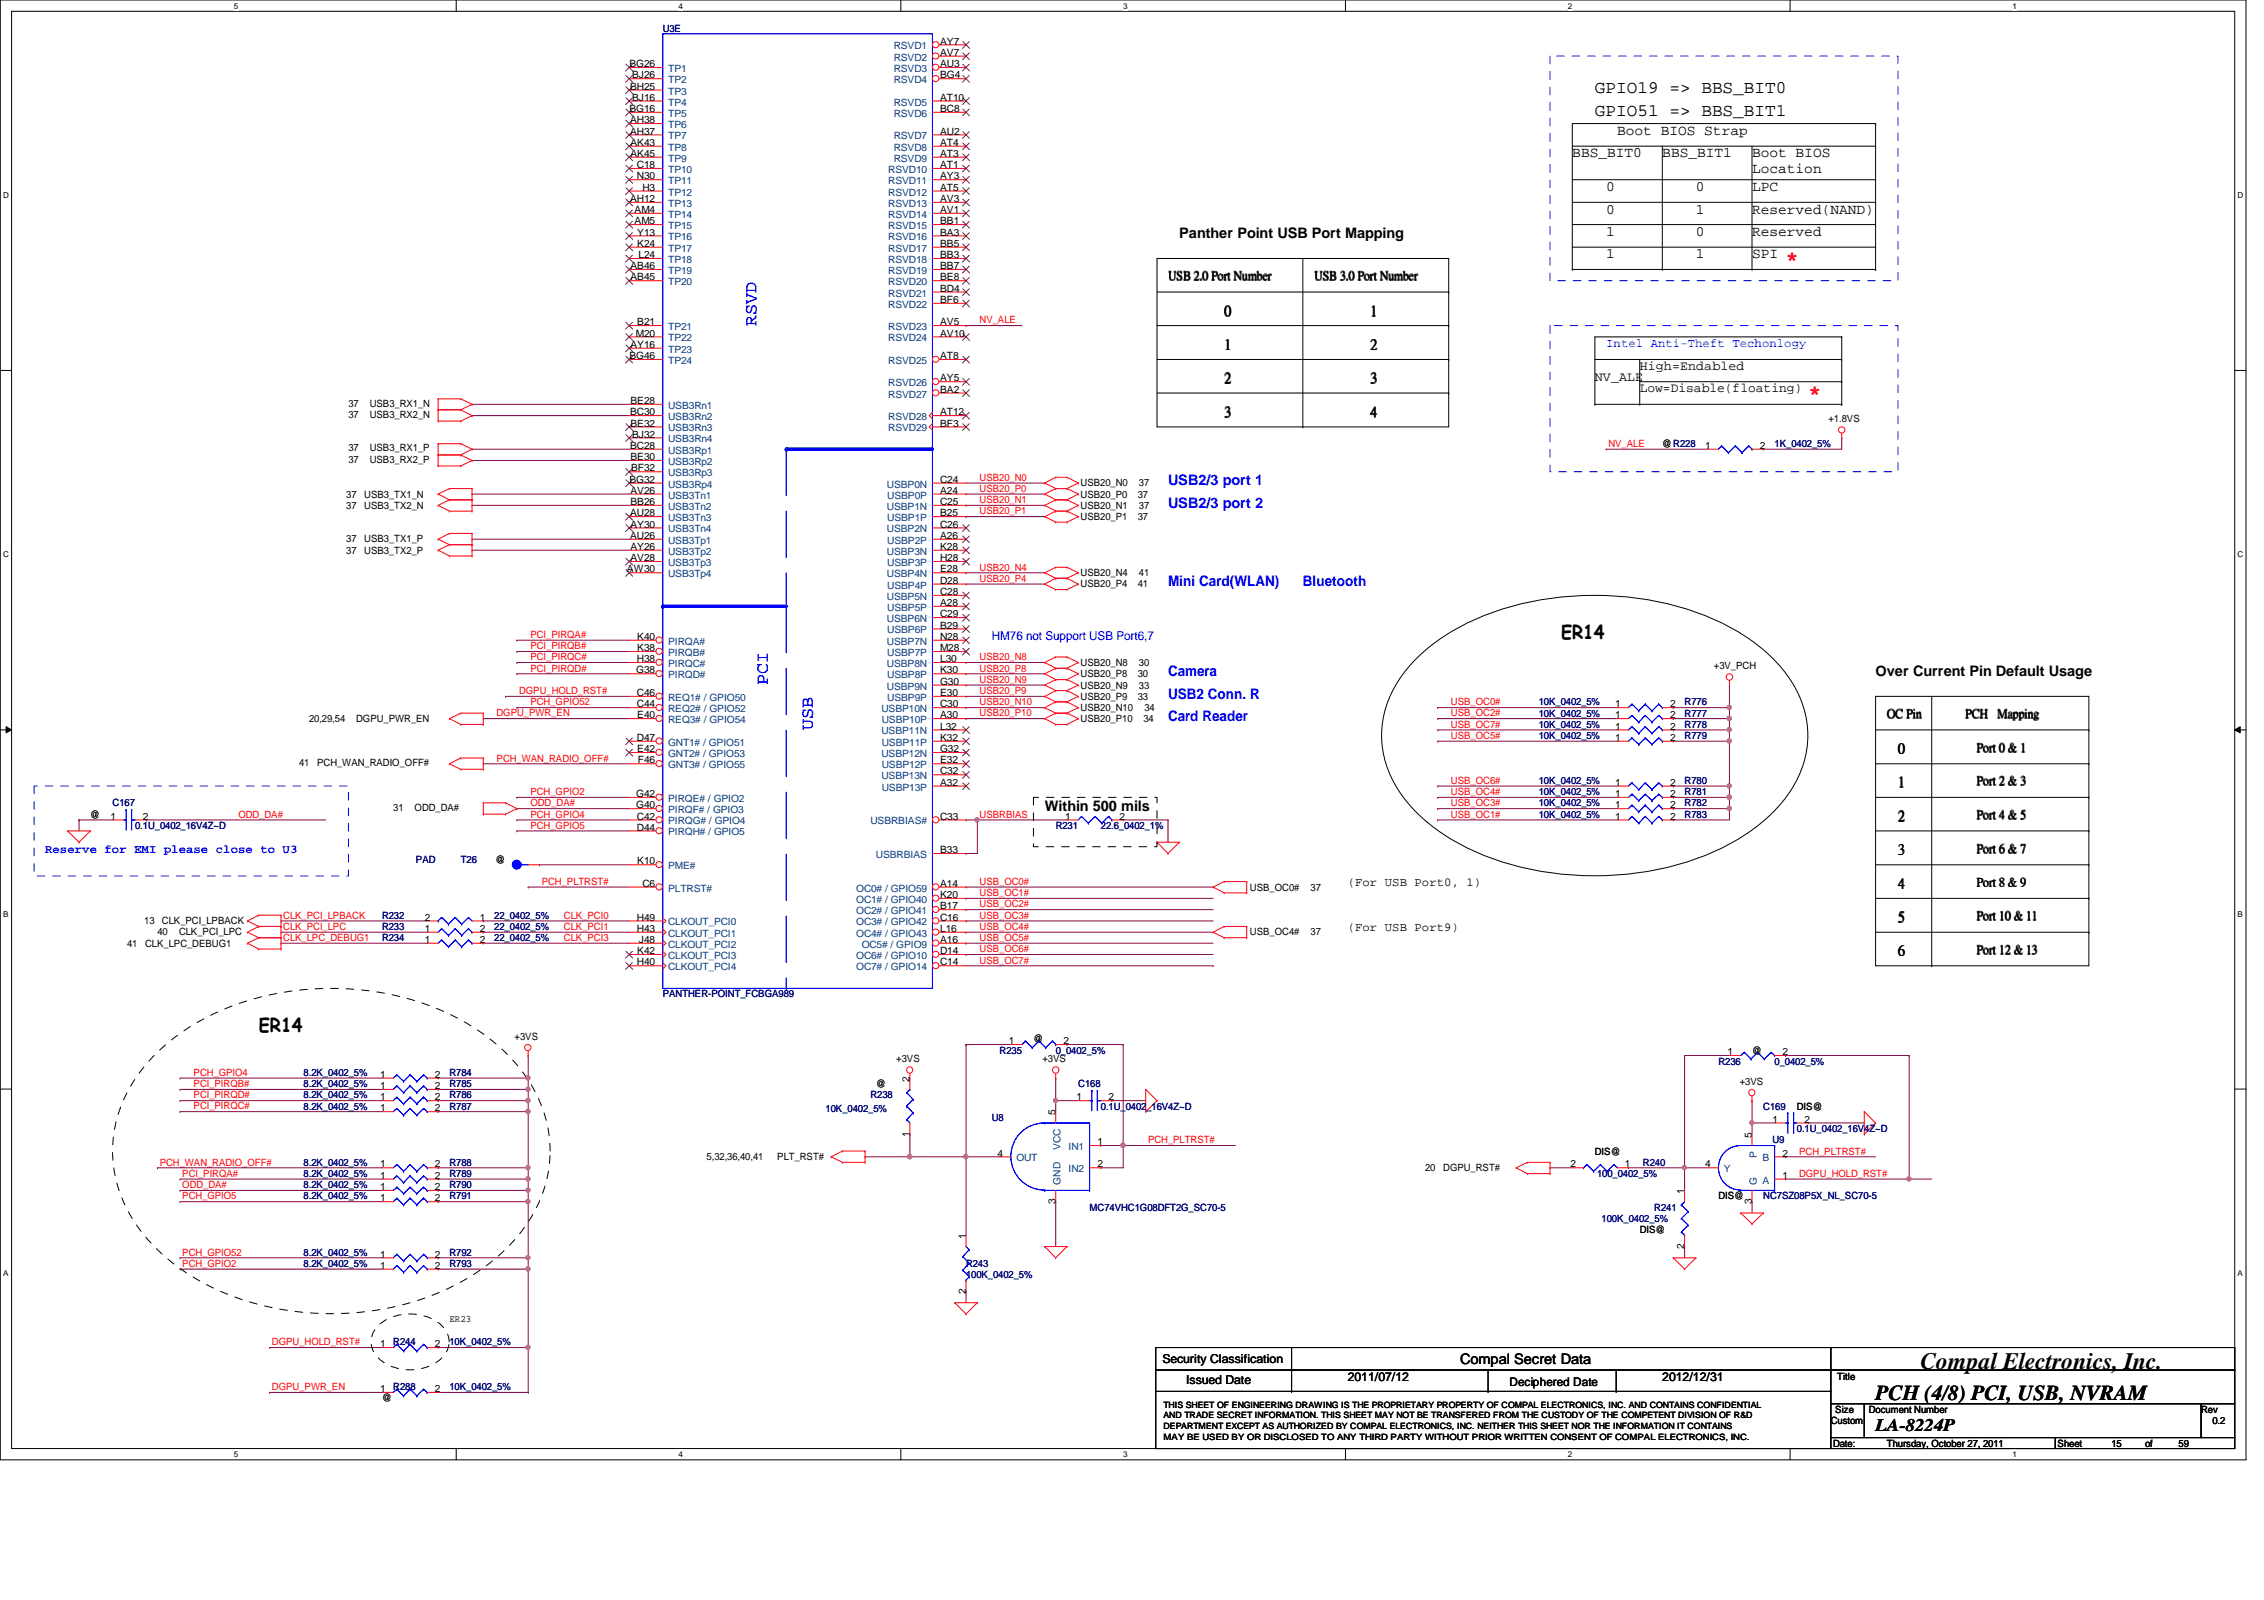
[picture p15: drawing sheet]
<svg xmlns="http://www.w3.org/2000/svg" width="297mm" height="210mm" viewBox="0 0 297 210" stroke-linecap="round" stroke-linejoin="round" font-family="sans-serif">
<defs><g id="words">
<text font-size="3.1" x="252" y="179.6">Compal Electronics, Inc.</text>
<g font-size="2.9" fill="#f00">
<text x="234.3" y="34.8">*</text>
<text x="237.2" y="52.5">*</text>
</g>
<text font-size="2.8" x="246.1" y="183.7">PCH (4/8) PCI, USB, NVRAM</text>
<g font-size="2.5">
<text x="204.8" y="83.8">ER14</text>
<text x="33.9" y="135.3">ER14</text>
</g>
<g font-size="2.3">
<text x="209.3" y="15.2">GPIO51 =&gt; BBS_BIT1</text>
<text x="209.3" y="12.2">GPIO19 =&gt; BBS_BIT0</text>
<text x="246.1" y="187.7">LA-8224P</text>
</g>
<g font-size="2.3" fill="#00f">
<text x="99.3" y="42.7" transform="rotate(-90 99.3 42.7)">RSVD</text>
<text x="100.8" y="89.9" transform="rotate(-90 100.8 89.9)">PCI</text>
<text x="106.6" y="95.8" transform="rotate(-90 106.6 95.8)">USB</text>
</g>
<g font-size="1.9">
<text x="212.2" y="17.7">Boot BIOS Strap</text>
<text x="206.3" y="20.7">BBS_BIT0</text>
<text x="218.1" y="20.7">BBS_BIT1</text>
<text x="229.9" y="20.7">Boot BIOS</text>
<text x="229.9" y="22.6">Location</text>
<text x="210.7" y="28">0</text>
<text x="210.7" y="25.1">0</text>
<text x="222.5" y="28">1</text>
<text x="222.5" y="25.1">0</text>
<text x="229.9" y="25.1">LPC</text>
<text x="229.9" y="28">Reserved(NAND)</text>
<text x="154.7" y="31.2">Panther Point USB Port Mapping</text>
<text x="210.7" y="33.9">1</text>
<text x="210.7" y="30.9">1</text>
<text x="222.5" y="30.9">0</text>
<text x="222.5" y="33.9">1</text>
<text x="229.9" y="30.9">Reserved</text>
<text x="229.9" y="33.9">SPI</text>
<text x="160.6" y="41.4">0</text>
<text x="179.9" y="41.3">1</text>
<text x="160.6" y="45.8">1</text>
<text x="179.8" y="45.8">2</text>
<text x="160.6" y="50.2">2</text>
<text x="179.8" y="50.2">3</text>
<text x="160.6" y="54.7">3</text>
<text x="179.8" y="54.7">4</text>
<text x="246.1" y="88.7">Over Current Pin Default Usage</text>
<text x="249" y="98.8">0</text>
<text x="137.1" y="106.4">Within 500 mils</text>
<text x="249" y="103.3">1</text>
<text x="249" y="107.7">2</text>
<text x="249" y="112.1">3</text>
<text x="249" y="116.5">4</text>
<text x="249" y="120.9">5</text>
<text x="249" y="125.3">6</text>
<text x="191.6" y="178.9">Compal Secret Data</text>
</g>
<g font-size="1.9" fill="#00f">
<text x="153.2" y="63.7">USB2/3 port 1</text>
<text x="153.2" y="66.6">USB2/3 port 2</text>
<text x="153.2" y="76.9">Mini Card(WLAN)</text>
<text x="170.9" y="76.9">Bluetooth</text>
<text x="153.2" y="88.7">Camera</text>
<text x="153.2" y="94.6">Card Reader</text>
<text x="153.2" y="91.7">USB2 Conn. R</text>
</g>
<g font-size="1.7">
<text x="209.3" y="50">NV_ALE</text>
<text x="215.1" y="51.5">Low=Disable(floating)</text>
<text x="215.1" y="48.6">High=Endabled</text>
</g>
<g font-size="1.6">
<text x="153.2" y="36.6">USB 2.0 Port Number</text>
<text x="172.4" y="36.7">USB 3.0 Port Number</text>
<text x="247.6" y="94.1">OC Pin</text>
<text x="257.8" y="94.2">PCH</text>
<text x="262" y="94.2">Mapping</text>
<text x="259.4" y="98.5">Port 0 &amp; 1</text>
<text x="259.4" y="102.9">Port 2 &amp; 3</text>
<text x="259.4" y="107.4">Port 4 &amp; 5</text>
<text x="259.4" y="111.8">Port 6 &amp; 7</text>
<text x="176.8" y="116.2">(For USB Port0, 1)</text>
<text x="259.4" y="116.2">Port 8 &amp; 9</text>
<text x="176.8" y="122.1">(For USB Port9)</text>
<text x="259.4" y="120.6">Port 10 &amp; 11</text>
<text x="259.4" y="125">Port 12 &amp; 13</text>
<text x="152.5" y="178.8">Security Classification</text>
<text x="155.6" y="181.6">Issued Date</text>
<text x="176.8" y="181.2">2011/07/12</text>
<text x="198" y="181.8">Deciphered Date</text>
<text x="218.1" y="181.2">2012/12/31</text>
</g>
<g font-size="1.6" fill="#00f">
<text x="210.7" y="45.5">Intel Anti-Theft Techonlogy</text>
<text x="130.1" y="83.9">HM76 not Support USB Port6,7</text>
<text x="5.9" y="111.8">Reserve for EMI please close to U3</text>
</g>
<g font-size="1.3" fill="#000080">
<text x="86.9" y="4.1">U3E</text>
<text x="232.8" y="58.6">1K_0402_5%</text>
<text x="201.9" y="94">10K_0402_5%</text>
<text x="201.9" y="95.5">10K_0402_5%</text>
<text x="201.9" y="92.5">10K_0402_5%</text>
<text x="221" y="94">R777</text>
<text x="221" y="95.5">R778</text>
<text x="221" y="92.5">R776</text>
<text x="201.9" y="96.9">10K_0402_5%</text>
<text x="221" y="96.9">R779</text>
<text x="14.8" y="105.8">C167</text>
<text x="201.9" y="105.8">10K_0402_5%</text>
<text x="201.9" y="104.3">10K_0402_5%</text>
<text x="201.9" y="107.3">10K_0402_5%</text>
<text x="201.9" y="102.8">10K_0402_5%</text>
<text x="221" y="105.8">R782</text>
<text x="221" y="104.3">R781</text>
<text x="221" y="107.3">R783</text>
<text x="221" y="102.8">R780</text>
<text x="17.7" y="108.8">0.1U_0402_16V4Z~D</text>
<text x="54.6" y="113.2">PAD</text>
<text x="60.4" y="113.2">T26</text>
<text x="138.5" y="108.8">R231</text>
<text x="144.4" y="108.8">22.6_0402_1%</text>
<text x="50.1" y="120.5">R232</text>
<text x="50.1" y="123.5">R234</text>
<text x="50.1" y="122">R233</text>
<text x="64.9" y="120.5">22_0402_5%</text>
<text x="64.9" y="123.5">22_0402_5%</text>
<text x="64.9" y="122">22_0402_5%</text>
<text x="86.9" y="130.9">PANTHER-POINT_FCBGA989</text>
<text x="39.8" y="141.1">8.2K_0402_5%</text>
<text x="39.8" y="142.6">8.2K_0402_5%</text>
<text x="59" y="141.1">R784</text>
<text x="59" y="142.6">R785</text>
<text x="131.1" y="138.2">R235</text>
<text x="138.5" y="138.2">0_0402_5%</text>
<text x="141.5" y="142.6">C168</text>
<text x="225.5" y="139.7">R236</text>
<text x="232.8" y="139.7">0_0402_5%</text>
<text x="39.8" y="145.6">8.2K_0402_5%</text>
<text x="39.8" y="144.1">8.2K_0402_5%</text>
<text x="59" y="145.6">R787</text>
<text x="59" y="144.1">R786</text>
<text x="108.3" y="145.9">10K_0402_5%</text>
<text x="114.2" y="144.1">R238</text>
<text x="130.1" y="147">U8</text>
<text x="144.4" y="145.6">0.1U_0402_16V4Z~D</text>
<text x="231.3" y="145.6">C169</text>
<text x="232.5" y="150">U9</text>
<text x="235.8" y="148.5">0.1U_0402_16V4Z~D</text>
<text x="39.8" y="155.9">8.2K_0402_5%</text>
<text x="39.8" y="153">8.2K_0402_5%</text>
<text x="39.8" y="154.4">8.2K_0402_5%</text>
<text x="59" y="155.9">R790</text>
<text x="59" y="153">R788</text>
<text x="59" y="154.4">R789</text>
<text x="209.5" y="154.4">100_0402_5%</text>
<text x="215.6" y="153">R240</text>
<text x="39.8" y="157.4">8.2K_0402_5%</text>
<text x="59" y="157.4">R791</text>
<text x="143" y="158.8">MC74VHC1G08DFT2G_SC70-5</text>
<text x="210.1" y="160.3">100K_0402_5%</text>
<text x="217" y="158.8">R241</text>
<text x="231.3" y="157.4">NC7SZ08P5X_NL_SC70-5</text>
<text x="39.8" y="164.7">8.2K_0402_5%</text>
<text x="39.8" y="166.2">8.2K_0402_5%</text>
<text x="59" y="164.7">R792</text>
<text x="59" y="166.2">R793</text>
<text x="126.7" y="166.2">R243</text>
<text x="126.7" y="167.7">100K_0402_5%</text>
<text x="51.6" y="176.5">R244</text>
<text x="59" y="176.5">10K_0402_5%</text>
<text x="51.6" y="182.4">R288</text>
<text x="59" y="182.4">10K_0402_5%</text>
</g>
<g font-size="1.3">
<text x="123.4" y="5.8">AY7</text>
<text x="82.6" y="8.8">BG26</text>
<text x="82.7" y="11.8">BH25</text>
<text x="82.9" y="10.3">BJ26</text>
<text x="123.4" y="7.3">AV7</text>
<text x="123.4" y="8.8">AU3</text>
<text x="123.4" y="10.3">BG4</text>
<text x="82.6" y="14.7">BG16</text>
<text x="82.7" y="16.2">AH38</text>
<text x="82.7" y="17.7">AH37</text>
<text x="82.9" y="13.2">BJ16</text>
<text x="123.4" y="13.2">AT10</text>
<text x="123.4" y="14.7">BC8</text>
<text x="123.4" y="17.7">AU2</text>
<text x="82.7" y="19.1">AK43</text>
<text x="82.7" y="20.6">AK45</text>
<text x="83.6" y="23.5">N30</text>
<text x="83.6" y="22.1">C18</text>
<text x="123.4" y="19.1">AT4</text>
<text x="123.4" y="20.6">AT3</text>
<text x="123.4" y="22.1">AT1</text>
<text x="123.4" y="23.5">AY3</text>
<text x="82.7" y="26.5">AH12</text>
<text x="83.3" y="29.4">AM5</text>
<text x="83.3" y="27.9">AM4</text>
<text x="84.3" y="25">H3</text>
<text x="123.4" y="25">AT5</text>
<text x="123.4" y="26.5">AV3</text>
<text x="123.4" y="27.9">AV1</text>
<text x="123.4" y="29.4">BB1</text>
<text x="82.7" y="35.3">AB46</text>
<text x="83.6" y="30.9">Y13</text>
<text x="83.6" y="32.4">K24</text>
<text x="83.8" y="33.9">L24</text>
<text x="123.4" y="32.4">BB5</text>
<text x="123.4" y="33.9">BB3</text>
<text x="123.4" y="35.3">BB7</text>
<text x="123.4" y="30.9">BA3</text>
<text x="82.7" y="36.8">AB45</text>
<text x="123.4" y="36.8">BE8</text>
<text x="123.4" y="38.3">BD4</text>
<text x="123.4" y="39.8">BF6</text>
<text x="82.6" y="47.1">BG46</text>
<text x="82.7" y="45.6">AY16</text>
<text x="83.4" y="44.2">M20</text>
<text x="83.6" y="42.7">B21</text>
<text x="123.4" y="42.7">AV5</text>
<text x="123.4" y="47.1">AT8</text>
<text x="123.4" y="44.2">AV10</text>
<text x="45.7" y="53.3">37</text>
<text x="48.5" y="53.3">USB3_RX1_N</text>
<text x="82.7" y="53">BE28</text>
<text x="123.4" y="50">AY5</text>
<text x="123.4" y="51.5">BA2</text>
<text x="45.7" y="59.2">37</text>
<text x="45.7" y="54.8">37</text>
<text x="48.5" y="59.2">USB3_RX1_P</text>
<text x="48.5" y="54.8">USB3_RX2_N</text>
<text x="82.7" y="54.5">BC30</text>
<text x="82.7" y="58.9">BC28</text>
<text x="82.7" y="56">BE32</text>
<text x="82.9" y="57.4">BJ32</text>
<text x="123.4" y="54.5">AT12</text>
<text x="123.4" y="56">BF3</text>
<text x="218.1" y="58.6">@R228</text>
<text x="223.7" y="58.9">1</text>
<text x="230.9" y="58.9">2</text>
<text x="239.9" y="55.4">+1.8VS</text>
<text x="45.4" y="65.3">37</text>
<text x="45.7" y="60.7">37</text>
<text x="47.8" y="65.3">USB3_TX1_N</text>
<text x="48.5" y="60.7">USB3_RX2_P</text>
<text x="82.6" y="63.3">BG32</text>
<text x="82.7" y="60.4">BE30</text>
<text x="82.7" y="64.8">AV26</text>
<text x="82.8" y="61.8">BF32</text>
<text x="123.4" y="63.3">C24</text>
<text x="123.4" y="64.8">A24</text>
<text x="141.8" y="63.8">USB20_N0</text>
<text x="141.8" y="65.3">USB20_P0</text>
<text x="149.3" y="65.3">37</text>
<text x="149.4" y="63.8">37</text>
<text x="45.4" y="71.2">37</text>
<text x="45.4" y="66.8">37</text>
<text x="47.8" y="71.2">USB3_TX1_P</text>
<text x="47.8" y="66.8">USB3_TX2_N</text>
<text x="82.7" y="67.7">AU28</text>
<text x="82.7" y="70.7">AU26</text>
<text x="82.7" y="66.3">BB26</text>
<text x="82.7" y="69.2">AY30</text>
<text x="123.4" y="66.3">C25</text>
<text x="123.4" y="67.7">B25</text>
<text x="123.4" y="69.2">C26</text>
<text x="123.4" y="70.7">A26</text>
<text x="141.8" y="66.8">USB20_N1</text>
<text x="141.8" y="68.2">USB20_P1</text>
<text x="149.3" y="68.2">37</text>
<text x="149.4" y="66.8">37</text>
<text x="45.4" y="72.6">37</text>
<text x="47.8" y="72.6">USB3_TX2_P</text>
<text x="82.3" y="75.1">AW30</text>
<text x="82.7" y="72.1">AY26</text>
<text x="82.7" y="73.6">AV28</text>
<text x="123.4" y="72.1">K28</text>
<text x="123.4" y="73.6">H28</text>
<text x="123.4" y="75.1">E28</text>
<text x="123.4" y="76.6">D28</text>
<text x="141.8" y="77">USB20_P4</text>
<text x="141.8" y="75.6">USB20_N4</text>
<text x="149.3" y="77">41</text>
<text x="149.4" y="75.6">41</text>
<text x="83.6" y="83.9">K40</text>
<text x="123.4" y="78.1">C28</text>
<text x="123.4" y="79.5">A28</text>
<text x="123.4" y="81">C29</text>
<text x="123.4" y="82.5">B29</text>
<text x="123.4" y="83.9">N28</text>
<text x="83.5" y="88.3">G38</text>
<text x="83.6" y="86.9">H38</text>
<text x="83.6" y="85.4">K38</text>
<text x="123.4" y="85.4">M28</text>
<text x="123.4" y="86.9">L30</text>
<text x="123.4" y="88.3">K30</text>
<text x="123.4" y="89.8">G30</text>
<text x="141.8" y="87.4">USB20_N8</text>
<text x="141.8" y="88.9">USB20_P8</text>
<text x="149.3" y="88.9">30</text>
<text x="149.4" y="87.4">30</text>
<text x="224.9" y="87.8">+3V_PCH</text>
<text x="40.6" y="94.7">20,29,54</text>
<text x="46.7" y="94.7">DGPU_PWR_EN</text>
<text x="83.6" y="91.3">C46</text>
<text x="83.6" y="92.8">C44</text>
<text x="83.6" y="94.2">E40</text>
<text x="123.4" y="91.3">E30</text>
<text x="123.4" y="92.8">C30</text>
<text x="123.4" y="94.2">A30</text>
<text x="123.4" y="95.7">L32</text>
<text x="141.8" y="93.3">USB20_N10</text>
<text x="141.8" y="94.7">USB20_P10</text>
<text x="141.8" y="90.3">USB20_N9</text>
<text x="141.8" y="91.8">USB20_P9</text>
<text x="149.3" y="91.8">33</text>
<text x="149.4" y="90.3">33</text>
<text x="150" y="94.7">34</text>
<text x="150.2" y="93.3">34</text>
<text x="211.9" y="94.2">1</text>
<text x="211.9" y="95.7">1</text>
<text x="211.9" y="92.8">1</text>
<text x="219.1" y="94.2">2</text>
<text x="219.1" y="95.7">2</text>
<text x="219.1" y="92.8">2</text>
<text x="39.2" y="100.5">41</text>
<text x="41.6" y="100.5">PCH_WAN_RADIO_OFF#</text>
<text x="83.6" y="97.2">D47</text>
<text x="83.6" y="98.7">E42</text>
<text x="83.7" y="100.2">F46</text>
<text x="123.4" y="97.2">K32</text>
<text x="123.4" y="98.7">G32</text>
<text x="123.4" y="100.2">E32</text>
<text x="123.4" y="101.6">C32</text>
<text x="211.9" y="97.2">1</text>
<text x="219.1" y="97.2">2</text>
<text x="11.9" y="107.3">@</text>
<text x="14.5" y="107.5">1</text>
<text x="18.8" y="107.5">2</text>
<text x="51.6" y="106.4">31</text>
<text x="54.4" y="106.4">ODD_DA#</text>
<text x="83.5" y="104.6">G42</text>
<text x="83.5" y="106">G40</text>
<text x="83.6" y="107.5">C42</text>
<text x="123.4" y="103.1">A32</text>
<text x="123.4" y="107.5">C33</text>
<text x="139.7" y="107.5">1</text>
<text x="146.9" y="107.5">2</text>
<text x="211.9" y="106">1</text>
<text x="211.9" y="104.6">1</text>
<text x="211.9" y="107.5">1</text>
<text x="211.9" y="103.1">1</text>
<text x="219.1" y="106">2</text>
<text x="219.1" y="104.6">2</text>
<text x="219.1" y="107.5">2</text>
<text x="219.1" y="103.1">2</text>
<text x="65" y="113.2">@</text>
<text x="83.6" y="109">D44</text>
<text x="83.6" y="113.4">K10</text>
<text x="123.4" y="111.9">B33</text>
<text x="84.3" y="116.3">C6</text>
<text x="123.4" y="116.3">A14</text>
<text x="123.4" y="117.8">K20</text>
<text x="123.4" y="119.3">B17</text>
<text x="164" y="116.8">USB_OC0#</text>
<text x="172" y="116.8">37</text>
<text x="16.7" y="124.2">41</text>
<text x="18.9" y="121.2">13</text>
<text x="19" y="124.2">CLK_LPC_DEBUG1</text>
<text x="20.7" y="122.7">40</text>
<text x="21.2" y="121.2">CLK_PCI_LPBACK</text>
<text x="23.5" y="122.7">CLK_PCI_LPC</text>
<text x="55.7" y="120.8">2</text>
<text x="55.7" y="123.7">1</text>
<text x="55.7" y="122.3">1</text>
<text x="62.9" y="120.8">1</text>
<text x="62.9" y="123.7">2</text>
<text x="62.9" y="122.3">2</text>
<text x="83.6" y="120.8">H49</text>
<text x="83.6" y="122.3">H43</text>
<text x="83.6" y="125.2">K42</text>
<text x="83.8" y="123.7">J48</text>
<text x="123.4" y="120.8">C16</text>
<text x="123.4" y="122.3">L16</text>
<text x="123.4" y="123.7">A16</text>
<text x="123.4" y="125.2">D14</text>
<text x="164" y="122.7">USB_OC4#</text>
<text x="172" y="122.7">37</text>
<text x="83.6" y="126.7">H40</text>
<text x="123.4" y="126.7">C14</text>
<text x="67.5" y="136.4">+3VS</text>
<text x="132.4" y="137">1</text>
<text x="135.6" y="136.7">@</text>
<text x="139.5" y="137">2</text>
<text x="49.9" y="141.4">1</text>
<text x="49.9" y="142.9">1</text>
<text x="57.1" y="141.4">2</text>
<text x="57.1" y="142.9">2</text>
<text x="115" y="142.6">@</text>
<text x="117.6" y="139.4">+3VS</text>
<text x="119.3" y="141.9" transform="rotate(-90 119.3 141.9)">2</text>
<text x="136.8" y="139.4">+3VS</text>
<text x="226.6" y="138.4">1</text>
<text x="228.3" y="142.3">+3VS</text>
<text x="229.9" y="138.2">@</text>
<text x="233.8" y="138.4">2</text>
<text x="49.9" y="145.8">1</text>
<text x="49.9" y="144.4">1</text>
<text x="57.1" y="145.8">2</text>
<text x="57.1" y="144.4">2</text>
<text x="119.3" y="149.1" transform="rotate(-90 119.3 149.1)">1</text>
<text x="138.5" y="146.3" transform="rotate(-90 138.5 146.3)">5</text>
<text x="141.2" y="144.4">1</text>
<text x="145.5" y="144.4">2</text>
<text x="229.8" y="149.3" transform="rotate(-90 229.8 149.3)">5</text>
<text x="232.5" y="147.3">1</text>
<text x="235.8" y="145.6">DIS@</text>
<text x="236.8" y="147.3">2</text>
<text x="49.9" y="153.2">1</text>
<text x="49.9" y="154.6">1</text>
<text x="57.1" y="153.2">2</text>
<text x="57.1" y="154.6">2</text>
<text x="92.7" y="152.2">5,32,36,40,41</text>
<text x="102" y="152.2">PLT_RST#</text>
<text x="130.9" y="151.7">4</text>
<text x="144" y="150.2">1</text>
<text x="144" y="153.2">2</text>
<text x="187" y="153.7">20</text>
<text x="189.4" y="153.7">DGPU_RST#</text>
<text x="206" y="153.2">2</text>
<text x="209.3" y="151.5">DIS@</text>
<text x="213.2" y="153.2">1</text>
<text x="223.7" y="153.2">4</text>
<text x="233.8" y="151.7">2</text>
<text x="233.8" y="154.6">1</text>
<text x="49.9" y="156.1">1</text>
<text x="49.9" y="157.6">1</text>
<text x="57.1" y="156.1">2</text>
<text x="57.1" y="157.6">2</text>
<text x="138.5" y="157.9" transform="rotate(-90 138.5 157.9)">3</text>
<text x="215.1" y="161.8">DIS@</text>
<text x="221" y="156.6" transform="rotate(-90 221 156.6)">1</text>
<text x="225.5" y="157.4">DIS@</text>
<text x="229.8" y="157.9" transform="rotate(-90 229.8 157.9)">3</text>
<text x="49.9" y="165">1</text>
<text x="49.9" y="166.5">1</text>
<text x="57.1" y="165">2</text>
<text x="57.1" y="166.5">2</text>
<text x="126.7" y="162.5" transform="rotate(-90 126.7 162.5)">1</text>
<text x="221" y="163.8" transform="rotate(-90 221 163.8)">2</text>
<text x="59" y="173.4">ER23</text>
<text x="126.7" y="169.7" transform="rotate(-90 126.7 169.7)">2</text>
<text x="49.9" y="176.7">1</text>
<text x="57.1" y="176.7">2</text>
<text x="49.9" y="182.6">1</text>
<text x="50.1" y="183.9">@</text>
<text x="57.1" y="182.6">2</text>
<text x="240.8" y="185.3">Size</text>
<text x="241" y="181.1">Title</text>
<text x="245.2" y="185.3">Document Number</text>
<text x="288.8" y="185.3">Rev</text>
<text x="240.2" y="186.8">Custom</text>
<text x="240.5" y="189.8">Date:</text>
<text x="247.6" y="189.8">Thursday, October 27, 2011</text>
<text x="270" y="189.8">Sheet</text>
<text x="277" y="189.8">15</text>
<text x="281.4" y="189.8">of</text>
<text x="285.8" y="189.8">59</text>
<text x="290.3" y="186.8">0.2</text>
</g>
<g font-size="1.3" fill="#004080">
<text x="87.7" y="9.4">TP1</text>
<text x="87.7" y="10.9">TP2</text>
<text x="117.3" y="6.5">RSVD1</text>
<text x="117.3" y="8">RSVD2</text>
<text x="117.3" y="9.4">RSVD3</text>
<text x="117.3" y="10.9">RSVD4</text>
<text x="87.7" y="12.4">TP3</text>
<text x="87.7" y="16.8">TP6</text>
<text x="87.7" y="13.8">TP4</text>
<text x="87.7" y="15.3">TP5</text>
<text x="117.3" y="13.8">RSVD5</text>
<text x="117.3" y="15.3">RSVD6</text>
<text x="87.7" y="18.3">TP7</text>
<text x="87.7" y="19.8">TP8</text>
<text x="87.7" y="21.2">TP9</text>
<text x="87.7" y="22.7">TP10</text>
<text x="116.5" y="22.7">RSVD10</text>
<text x="117.3" y="18.3">RSVD7</text>
<text x="117.3" y="19.8">RSVD8</text>
<text x="117.3" y="21.2">RSVD9</text>
<text x="87.7" y="28.6">TP14</text>
<text x="87.7" y="27.1">TP13</text>
<text x="87.7" y="25.7">TP12</text>
<text x="87.7" y="24.2">TP11</text>
<text x="116.5" y="24.2">RSVD11</text>
<text x="116.5" y="25.7">RSVD12</text>
<text x="116.5" y="27.1">RSVD13</text>
<text x="116.5" y="28.6">RSVD14</text>
<text x="87.7" y="31.5">TP16</text>
<text x="87.7" y="33">TP17</text>
<text x="87.7" y="34.5">TP18</text>
<text x="87.7" y="35.9">TP19</text>
<text x="87.7" y="30.1">TP15</text>
<text x="116.5" y="33">RSVD17</text>
<text x="116.5" y="34.5">RSVD18</text>
<text x="116.5" y="35.9">RSVD19</text>
<text x="116.5" y="30.1">RSVD15</text>
<text x="116.5" y="31.5">RSVD16</text>
<text x="87.7" y="37.4">TP20</text>
<text x="116.5" y="37.4">RSVD20</text>
<text x="116.5" y="38.9">RSVD21</text>
<text x="116.5" y="40.4">RSVD22</text>
<text x="87.7" y="43.3">TP21</text>
<text x="87.7" y="44.8">TP22</text>
<text x="87.7" y="46.3">TP23</text>
<text x="87.7" y="47.8">TP24</text>
<text x="116.5" y="43.3">RSVD23</text>
<text x="116.5" y="47.8">RSVD25</text>
<text x="116.5" y="44.8">RSVD24</text>
<text x="87.7" y="53.6">USB3Rn1</text>
<text x="116.5" y="50.7">RSVD26</text>
<text x="116.5" y="52.2">RSVD27</text>
<text x="87.7" y="55.1">USB3Rn2</text>
<text x="87.7" y="56.6">USB3Rn3</text>
<text x="87.7" y="58">USB3Rn4</text>
<text x="87.7" y="59.5">USB3Rp1</text>
<text x="116.5" y="55.1">RSVD28</text>
<text x="116.5" y="56.6">RSVD29</text>
<text x="87.7" y="61">USB3Rp2</text>
<text x="87.7" y="62.5">USB3Rp3</text>
<text x="87.7" y="64">USB3Rp4</text>
<text x="87.7" y="65.4">USB3Tn1</text>
<text x="116.4" y="64">USBP0N</text>
<text x="116.4" y="65.4">USBP0P</text>
<text x="87.7" y="66.9">USB3Tn2</text>
<text x="87.7" y="68.4">USB3Tn3</text>
<text x="87.7" y="69.8">USB3Tn4</text>
<text x="87.7" y="71.3">USB3Tp1</text>
<text x="116.4" y="66.9">USBP1N</text>
<text x="116.4" y="69.8">USBP2N</text>
<text x="116.4" y="68.4">USBP1P</text>
<text x="116.4" y="71.3">USBP2P</text>
<text x="87.7" y="72.8">USB3Tp2</text>
<text x="87.7" y="74.3">USB3Tp3</text>
<text x="87.7" y="75.7">USB3Tp4</text>
<text x="116.4" y="72.8">USBP3N</text>
<text x="116.4" y="75.7">USBP4N</text>
<text x="116.4" y="74.3">USBP3P</text>
<text x="116.4" y="77.2">USBP4P</text>
<text x="116.4" y="78.7">USBP5N</text>
<text x="116.4" y="81.6">USBP6N</text>
<text x="116.4" y="80.1">USBP5P</text>
<text x="116.4" y="83.1">USBP6P</text>
<text x="87.7" y="84.6">PIRQA#</text>
<text x="87.7" y="86.1">PIRQB#</text>
<text x="87.7" y="87.5">PIRQC#</text>
<text x="87.7" y="89">PIRQD#</text>
<text x="116.4" y="84.6">USBP7N</text>
<text x="116.4" y="87.5">USBP8N</text>
<text x="116.4" y="86.1">USBP7P</text>
<text x="116.4" y="89">USBP8P</text>
<text x="87.7" y="91.9">REQ1# / GPIO50</text>
<text x="87.7" y="93.4">REQ2# / GPIO52</text>
<text x="87.7" y="94.9">REQ3# / GPIO54</text>
<text x="115.7" y="93.4">USBP10N</text>
<text x="115.7" y="94.9">USBP10P</text>
<text x="116.4" y="90.5">USBP9N</text>
<text x="116.4" y="91.9">USBP9P</text>
<text x="87.7" y="97.8">GNT1# / GPIO51</text>
<text x="87.7" y="99.3">GNT2# / GPIO53</text>
<text x="87.7" y="100.8">GNT3# / GPIO55</text>
<text x="115.7" y="96.4">USBP11N</text>
<text x="115.7" y="99.3">USBP12N</text>
<text x="115.7" y="97.8">USBP11P</text>
<text x="115.7" y="100.8">USBP12P</text>
<text x="87.7" y="105.2">PIRQE# / GPIO2</text>
<text x="87.7" y="106.7">PIRQF# / GPIO3</text>
<text x="115.7" y="102.2">USBP13N</text>
<text x="115.7" y="103.7">USBP13P</text>
<text x="87.7" y="108.2">PIRQG# / GPIO4</text>
<text x="87.7" y="109.6">PIRQH# / GPIO5</text>
<text x="114.2" y="108.2">USBRBIAS#</text>
<text x="114.9" y="112.6">USBRBIAS</text>
<text x="87.7" y="114">PME#</text>
<text x="87.7" y="117">PLTRST#</text>
<text x="112.3" y="117">OC0# / GPIO59</text>
<text x="112.3" y="118.4">OC1# / GPIO40</text>
<text x="112.3" y="119.9">OC2# / GPIO41</text>
<text x="87.7" y="121.4">CLKOUT_PCI0</text>
<text x="87.7" y="122.9">CLKOUT_PCI1</text>
<text x="87.7" y="124.3">CLKOUT_PCI2</text>
<text x="87.7" y="125.8">CLKOUT_PCI3</text>
<text x="112.3" y="121.4">OC3# / GPIO42</text>
<text x="112.3" y="122.9">OC4# / GPIO43</text>
<text x="112.3" y="125.8">OC6# / GPIO10</text>
<text x="113.1" y="124.3">OC5# / GPIO9</text>
<text x="87.7" y="127.3">CLKOUT_PCI4</text>
<text x="112.3" y="127.3">OC7# / GPIO14</text>
<text x="133.3" y="152.4">OUT</text>
<text x="139.1" y="155.4" transform="rotate(-90 139.1 155.4)">GND</text>
<text x="139.1" y="150.9" transform="rotate(-90 139.1 150.9)">VCC</text>
<text x="140.2" y="150.9">IN1</text>
<text x="140.2" y="153.8">IN2</text>
<text x="226.2" y="153.8">Y</text>
<text x="230.5" y="155.4" transform="rotate(-90 230.5 155.4)">G</text>
<text x="230.5" y="151.9" transform="rotate(-90 230.5 151.9)">P</text>
<text x="231.2" y="152.4">B</text>
<text x="231.2" y="155.3">A</text>
</g>
<g font-size="1.3" fill="#f00">
<text x="128.5" y="42.4">NV_ALE</text>
<text x="211" y="58.6">NV_ALE</text>
<text x="128.5" y="64.5">USB20_P0</text>
<text x="128.5" y="66">USB20_N1</text>
<text x="128.5" y="63.1">USB20_N0</text>
<text x="128.5" y="67.5">USB20_P1</text>
<text x="128.5" y="76.3">USB20_P4</text>
<text x="128.5" y="74.8">USB20_N4</text>
<text x="69.6" y="83.7">PCI_PIRQA#</text>
<text x="69.6" y="88.1">PCI_PIRQD#</text>
<text x="69.6" y="86.6">PCI_PIRQC#</text>
<text x="69.6" y="85.2">PCI_PIRQB#</text>
<text x="128.5" y="86.6">USB20_N8</text>
<text x="128.5" y="89.6">USB20_N9</text>
<text x="128.5" y="88.1">USB20_P8</text>
<text x="65.1" y="94">DGPU_PWR_EN</text>
<text x="68.1" y="91.1">DGPU_HOLD_RST#</text>
<text x="69.6" y="92.5">PCH_GPIO52</text>
<text x="128.5" y="91.1">USB20_P9</text>
<text x="128.5" y="94">USB20_P10</text>
<text x="128.5" y="92.5">USB20_N10</text>
<text x="190.4" y="92.5">USB_OC0#</text>
<text x="190.4" y="95.5">USB_OC7#</text>
<text x="190.4" y="94">USB_OC2#</text>
<text x="65.1" y="99.9">PCH_WAN_RADIO_OFF#</text>
<text x="190.4" y="96.9">USB_OC5#</text>
<text x="31.3" y="107.3">ODD_DA#</text>
<text x="69.6" y="105.8">ODD_DA#</text>
<text x="69.6" y="107.3">PCH_GPIO4</text>
<text x="69.6" y="104.3">PCH_GPIO2</text>
<text x="128.5" y="107.3">USBRBIAS</text>
<text x="190.4" y="105.8">USB_OC3#</text>
<text x="190.4" y="104.3">USB_OC4#</text>
<text x="190.4" y="102.8">USB_OC6#</text>
<text x="190.4" y="107.3">USB_OC1#</text>
<text x="69.6" y="108.7">PCH_GPIO5</text>
<text x="71.1" y="116.1">PCH_PLTRST#</text>
<text x="128.5" y="117.6">USB_OC1#</text>
<text x="128.5" y="116.1">USB_OC0#</text>
<text x="128.5" y="119">USB_OC2#</text>
<text x="37.2" y="120.5">CLK_PCI_LPBACK</text>
<text x="37.2" y="122">CLK_PCI_LPC</text>
<text x="37.2" y="123.4">CLK_LPC_DEBUG1</text>
<text x="74" y="122">CLK_PCI1</text>
<text x="74" y="123.4">CLK_PCI3</text>
<text x="74" y="120.5">CLK_PCI0</text>
<text x="128.5" y="122">USB_OC4#</text>
<text x="128.5" y="120.5">USB_OC3#</text>
<text x="128.5" y="124.9">USB_OC6#</text>
<text x="128.5" y="123.4">USB_OC5#</text>
<text x="128.5" y="126.4">USB_OC7#</text>
<text x="25.4" y="142.6">PCI_PIRQB#</text>
<text x="25.4" y="141.1">PCH_GPIO4</text>
<text x="25.4" y="145.5">PCI_PIRQC#</text>
<text x="25.4" y="144.1">PCI_PIRQD#</text>
<text x="150.6" y="150">PCH_PLTRST#</text>
<text x="21" y="152.9">PCH_WAN_RADIO_OFF#</text>
<text x="23.9" y="155.9">ODD_DA#</text>
<text x="23.9" y="154.4">PCI_PIRQA#</text>
<text x="236" y="151.5">PCH_PLTRST#</text>
<text x="236" y="154.4">DGPU_HOLD_RST#</text>
<text x="23.9" y="157.4">PCH_GPIO5</text>
<text x="23.9" y="164.7">PCH_GPIO52</text>
<text x="23.9" y="166.2">PCH_GPIO2</text>
<text x="35.7" y="176.5">DGPU_HOLD_RST#</text>
<text x="35.7" y="182.4">DGPU_PWR_EN</text>
</g>
<g font-size="1.1">
<text x="30.7" y="1.1">5</text>
<text x="89" y="1.1">4</text>
<text x="147.4" y="1.1">3</text>
<text x="205.7" y="1.1">2</text>
<text x="264" y="1.1">1</text>
<text x=".4" y="26">D</text>
<text x="293.6" y="26">D</text>
<text x=".4" y="73.1">C</text>
<text x="293.6" y="73.1">C</text>
<text x=".4" y="120.3">B</text>
<text x="293.6" y="120.3">B</text>
<text x=".4" y="167.4">A</text>
<text x="293.6" y="167.4">A</text>
<text x="152.7" y="184.7">THIS SHEET OF ENGINEERING DRAWING IS THE PROPRIETARY PROPERTY OF COMPAL ELECTRONICS, INC. AND CONTAINS CONFIDENTIAL</text>
<text x="30.7" y="191.2">5</text>
<text x="89" y="191.2">4</text>
<text x="147.4" y="191.2">3</text>
<text x="152.7" y="187.5">DEPARTMENT EXCEPT AS AUTHORIZED BY COMPAL ELECTRONICS, INC. NEITHER THIS SHEET NOR THE INFORMATION IT CONTAINS</text>
<text x="152.7" y="188.8">MAY BE USED BY OR DISCLOSED TO ANY THIRD PARTY WITHOUT PRIOR WRITTEN CONSENT OF COMPAL ELECTRONICS, INC.</text>
<text x="152.7" y="186.1">AND TRADE SECRET INFORMATION. THIS SHEET MAY NOT BE TRANSFERED FROM THE CUSTODY OF THE COMPETENT DIVISION OF R&amp;D</text>
<text x="205.7" y="191.2">2</text>
<text x="264" y="191.2">1</text>
</g>
</g></defs>
<path d="M0 0h294.7v191.5h-294.7zM1.5 1.5h291.7v188.5h-291.7z" fill="none" stroke="#000" stroke-width=".13"/>
<g fill="#fff">
<path d="M30.7 .2h.6v1.2h-.6z"/>
<path d="M30.7 190.2h.6v1.2h-.6z"/>
</g>
<path d="M59.9 0v1.5M59.9 190v1.5" fill="none" stroke="#000" stroke-width=".13"/>
<g fill="#fff">
<path d="M89 .2h.6v1.2h-.6z"/>
<path d="M89 190.2h.6v1.2h-.6z"/>
</g>
<path d="M118.2 0v1.5M118.2 190v1.5" fill="none" stroke="#000" stroke-width=".13"/>
<g fill="#fff">
<path d="M147.4 .2h.6v1.2h-.6z"/>
<path d="M147.4 190.2h.6v1.2h-.6z"/>
</g>
<path d="M176.5 0v1.5M176.5 190v1.5" fill="none" stroke="#000" stroke-width=".13"/>
<g fill="#fff">
<path d="M205.7 .2h.6v1.2h-.6z"/>
<path d="M205.7 190.2h.6v1.2h-.6z"/>
</g>
<path d="M234.9 0v1.5M234.9 190v1.5" fill="none" stroke="#000" stroke-width=".13"/>
<g fill="#fff">
<path d="M264 .2h.6v1.2h-.6z"/>
<path d="M264 190.2h.6v1.2h-.6z"/>
<path d="M.4 25h.8v1.2h-.8z"/>
<path d="M293.6 25h.7v1.2h-.7z"/>
<path d="M.4 72.1h.8v1.2h-.8z"/>
<path d="M293.6 72.1h.7v1.2h-.7z"/>
</g>
<path d="M0 48.6h1.5M293.2 48.6h1.5" fill="none" stroke="#000" stroke-width=".13"/>
<g fill="#fff">
<path d="M.4 119.3h.7v1.2h-.7z"/>
<path d="M293.6 119.3h.7v1.2h-.7z"/>
</g>
<path d="M0 95.8h1.5M.8 95.3l.7 .5-.7 .3zM293.2 95.8l.7-.5v.8zM293.2 95.8h1.5" fill="none" stroke="#000" stroke-width=".13"/>
<path d="M.8 95.3l.7 .5-.7 .3zM293.2 95.8l.7-.5v.8z" fill="#000"/>
<g fill="#fff">
<path d="M.4 166.4h.7v1.2h-.7z"/>
<path d="M293.6 166.4h.7v1.2h-.7z"/>
</g>
<path d="M0 142.9h1.5M293.2 142.9h1.5" fill="none" stroke="#000" stroke-width=".13"/>
<path d="M128.2 107.6h.1M128.2 107.6h11.8" fill="none" stroke="#800040" stroke-width=".13"/>
<circle cx="128.2" cy="107.5" r=".29" fill="#f0f"/>
<circle cx="128.2" cy="107.5" r=".29" fill="none" stroke="#f0f" stroke-width=".13"/>
<path d="M126.7 151.8h.1M126.7 151.8h4.4M138.5 157.6h.1M138.5 157.6v5.9" fill="none" stroke="#800040" stroke-width=".13"/>
<circle cx="126.7" cy="151.7" r=".29" fill="#f0f"/>
<circle cx="126.7" cy="151.7" r=".29" fill="none" stroke="#f0f" stroke-width=".13"/>
<path d="M119.4 151.8h.1M119.4 151.8h7.3M126.7 151.8h.1M126.7 151.8v10.3" fill="none" stroke="#800040" stroke-width=".13"/>
<circle cx="119.3" cy="151.7" r=".29" fill="#f0f"/>
<circle cx="119.3" cy="151.7" r=".29" fill="none" stroke="#f0f" stroke-width=".13"/>
<path d="M147.4 107.6h.1M147.4 107.6h5.8M153.2 107.6h.1M153.2 107.6v2.9M126.7 137h.1M126.7 137h5.9M126.7 137v14.8M147.4 150.3h.1M147.4 150.3h14.7" fill="none" stroke="#800040" stroke-width=".13"/>
<circle cx="147.3" cy="150.3" r=".29" fill="#f0f"/>
<circle cx="147.3" cy="150.3" r=".29" fill="none" stroke="#f0f" stroke-width=".13"/>
<path d="M144.4 150.3h.1M144.4 150.3h3" fill="none" stroke="#800040" stroke-width=".13"/>
<circle cx="147.3" cy="150.3" r=".29" fill="#f0f"/>
<circle cx="147.3" cy="150.3" r=".29" fill="none" stroke="#f0f" stroke-width=".13"/>
<g fill="none" stroke="#800040" stroke-width=".13">
<path d="M210.7 58.9h.1M210.7 58.9h13.3M231.3 58.9h.1M241.6 57.4h.1M241.6 57.4v1.5h-10.3M126.7 64.8h.1M126.7 66.3h.1M126.7 67.8h.1M126.7 64.8h10.4M126.7 66.3h10.4M126.7 67.8h10.4M67.8 84h.1"/>
<path d="M67.8 88.4h.1M67.8 86.9h.1M67.8 85.5h.1M67.8 84h14.7M67.8 88.4h14.7M67.8 86.9h14.7M67.8 85.5h14.7M126.7 117.9h.1M126.7 116.4h.1M126.7 117.9h32.5M126.7 116.4h32.5M36.9 120.8h.1"/>
<path d="M36.9 122.3h.1M36.9 122.3h19.1M36.9 120.8h19.1M63.4 122.3h.1M63.4 122.3h19.1M126.7 122.3h.1M126.7 120.8h.1M126.7 122.3h32.5M126.7 120.8h32.5M119.4 148.8h.1M119.4 148.8v3"/>
</g>
<circle cx="119.3" cy="151.7" r=".29" fill="#f0f"/>
<circle cx="119.3" cy="151.7" r=".29" fill="none" stroke="#f0f" stroke-width=".13"/>
<path d="M67.8 109h.1M67.8 109h14.7M113.5 151.8h.1M113.5 151.8h5.9M138.5 144.4h.1M138.5 144.4v1.4" fill="none" stroke="#800040" stroke-width=".13"/>
<circle cx="138.5" cy="144.4" r=".29" fill="#f0f"/>
<circle cx="138.5" cy="144.4" r=".29" fill="none" stroke="#f0f" stroke-width=".13"/>
<g fill="none" stroke="#800040" stroke-width=".13">
<path d="M61.9 58.9h.1M61.9 58.9h20.6M138.5 144.4h.1M138.5 141.4h.1M138.5 144.4h3M138.5 141.4v3M145.9 144.4h.1M145.9 144.4h4.4M213.7 153.2h.1M213.7 153.2h10.3M221 153.2h.1M221 153.2v3"/>
<path d="M229.9 147.3h.1M229.9 157.6h.1M229.9 147.3v1.5M229.9 157.6v1.5M250.5 154.7h.1M250.5 154.7h2.9M126.7 169.4h.1M126.7 169.4v1.5M221 163.5h.1M221 163.5v1.5"/>
</g>
<circle cx="221" cy="153.2" r=".29" fill="#f0f"/>
<circle cx="221" cy="153.2" r=".29" fill="none" stroke="#f0f" stroke-width=".13"/>
<path d="M203.4 153.2h.1M203.4 153.2h2.9M229.9 147.3h.1M229.9 147.3h2.9M234.3 151.8h.1M234.3 151.8h11.8" fill="none" stroke="#800040" stroke-width=".13"/>
<circle cx="229.8" cy="147.3" r=".29" fill="#f0f"/>
<circle cx="229.8" cy="147.3" r=".29" fill="none" stroke="#f0f" stroke-width=".13"/>
<g fill="none" stroke="#800040" stroke-width=".13">
<path d="M61.9 54.5h.1M61.9 54.5h20.6M126.7 42.7h.1M126.7 42.7h7.4M61.9 64.8h.1M61.9 72.2h.1M61.9 70.7h.1M61.9 60.4h.1M61.9 64.8h20.6M61.9 72.2h20.6M61.9 70.7h20.6M61.9 60.4h20.6"/>
<path d="M126.7 76.6h.1M126.7 76.6h10.4M126.7 63.4h10.4M137.1 63.4h.1M63.4 94.3h.1M63.4 94.3h19.1M66.3 91.4h.1M66.3 91.4h16.2M67.8 92.8h.1M67.8 92.8h14.7M126.7 86.9h.1M126.7 91.4h.1"/>
<path d="M126.7 91.4h10.4M126.7 86.9h10.4M10.4 107.6h.1M10.4 107.6h4.4M10.4 107.6v1.4M19.2 107.6h.1M19.2 107.6h23.6M67.8 106.1h.1M67.8 106.1h14.7M69.3 116.4h.1M69.3 116.4h13.2M70.8 113.5h.1"/>
<path d="M70.8 113.5h11.7M126.7 119.3h.1M126.7 119.3h32.5M128.2 107.6h.1M128.2 107.6v4.4M36.9 123.7h.1M36.9 123.7h19.1M63.4 123.7h.1M63.4 123.7h19.1M221 138.5h.1M221 138.5v14.7M221 138.5h5.9"/>
<path d="M250.5 138.5h.1M250.5 138.5v16.2M147.4 150.3h.1M147.4 150.3v2.9M229.9 144.4h.1M229.9 144.4v2.9M237.2 147.3h.1M237.2 147.3h7.4"/>
</g>
<circle cx="250.5" cy="154.7" r=".29" fill="#f0f"/>
<circle cx="250.5" cy="154.7" r=".29" fill="none" stroke="#f0f" stroke-width=".13"/>
<g fill="none" stroke="#800040" stroke-width=".13">
<path d="M61.9 53h.1M61.9 53h20.6M61.9 66.3h.1M61.9 66.3h20.6M126.7 75.1h.1M126.7 75.1h10.4M126.7 89.9h.1M126.7 94.3h.1M126.7 88.4h.1M126.7 92.8h.1M126.7 89.9h10.4M126.7 94.3h10.4"/>
<path d="M126.7 88.4h10.4M126.7 92.8h10.4M63.4 100.2h.1M63.4 100.2h19.1M67.8 107.6h.1M67.8 104.6h.1M67.8 107.6h14.7M67.8 104.6h14.7M126.7 107.6h.1M126.7 112h.1M126.7 107.6h1.5M126.7 112h1.5"/>
<path d="M226.9 106.1h.1M226.9 106.1v1.5M63.4 120.8h.1M63.4 120.8h19.1M126.7 125.2h.1M126.7 123.7h.1M126.7 125.2h32.5M126.7 123.7h32.5M126.7 126.7h32.5M140 137h.1M140 137h7.4M147.4 137h.1"/>
<path d="M147.4 137v13.3M159.2 126.7h.1M234.3 138.5h.1M234.3 138.5h16.2M144.4 153.2h.1M144.4 153.2h3M234.3 154.7h.1M234.3 154.7h16.2"/>
</g>
<circle cx="226.9" cy="106.1" r=".29" fill="#f0f"/>
<circle cx="226.9" cy="106.1" r=".29" fill="none" stroke="#f0f" stroke-width=".13"/>
<path d="M219.5 95.8h.1M219.5 95.8h7.4M226.9 92.8h.1M226.9 92.8v1.5" fill="none" stroke="#800040" stroke-width=".13"/>
<circle cx="226.9" cy="94.2" r=".29" fill="#f0f"/>
<circle cx="226.9" cy="94.2" r=".29" fill="none" stroke="#f0f" stroke-width=".13"/>
<circle cx="226.9" cy="92.8" r=".29" fill="#f0f"/>
<circle cx="226.9" cy="92.8" r=".29" fill="none" stroke="#f0f" stroke-width=".13"/>
<path d="M226.9 89.9h.1M226.9 89.9v2.9M219.5 104.6h.1M219.5 103.1h.1M219.5 106.1h.1M219.5 107.6h.1M219.5 104.6h7.4M219.5 103.1h7.4M219.5 107.6h7.4M226.9 104.6h.1M226.9 104.6v1.5h-7.4" fill="none" stroke="#800040" stroke-width=".13"/>
<circle cx="226.9" cy="104.6" r=".29" fill="#f0f"/>
<circle cx="226.9" cy="104.6" r=".29" fill="none" stroke="#f0f" stroke-width=".13"/>
<path d="M226.9 95.8h.1M226.9 95.8v1.4" fill="none" stroke="#800040" stroke-width=".13"/>
<circle cx="226.9" cy="95.7" r=".29" fill="#f0f"/>
<circle cx="226.9" cy="95.7" r=".29" fill="none" stroke="#f0f" stroke-width=".13"/>
<path d="M219.5 97.2h.1M219.5 92.8h.1M219.5 94.3h.1M219.5 97.2h7.4M219.5 92.8h7.4M219.5 94.3h7.4M226.9 103.1h.1M226.9 103.1v1.5" fill="none" stroke="#800040" stroke-width=".13"/>
<circle cx="226.9" cy="104.6" r=".29" fill="#f0f"/>
<circle cx="226.9" cy="104.6" r=".29" fill="none" stroke="#f0f" stroke-width=".13"/>
<circle cx="226.9" cy="103.1" r=".29" fill="#f0f"/>
<circle cx="226.9" cy="103.1" r=".29" fill="none" stroke="#f0f" stroke-width=".13"/>
<path d="M226.9 97.2h.1M226.9 97.2v5.9" fill="none" stroke="#800040" stroke-width=".13"/>
<circle cx="226.9" cy="97.2" r=".29" fill="#f0f"/>
<circle cx="226.9" cy="97.2" r=".29" fill="none" stroke="#f0f" stroke-width=".13"/>
<path d="M226.9 94.3h.1M226.9 94.3v1.5" fill="none" stroke="#800040" stroke-width=".13"/>
<circle cx="226.9" cy="94.2" r=".29" fill="#f0f"/>
<circle cx="226.9" cy="94.2" r=".29" fill="none" stroke="#f0f" stroke-width=".13"/>
<g fill="none" stroke="#800040" stroke-width=".13">
<path d="M188.6 92.8h.1M188.6 97.2h.1M188.6 95.8h.1M188.6 94.3h.1M188.6 92.8h23.6M188.6 97.2h23.6M188.6 95.8h23.6M188.6 94.3h23.6M188.6 106.1h.1M188.6 104.6h.1M188.6 103.1h.1M188.6 107.6h.1"/>
<path d="M188.6 106.1h23.6M188.6 104.6h23.6M188.6 103.1h23.6M188.6 107.6h23.6M57.5 176.8h.1M57.5 176.8h11.8M69.3 165h.1M69.3 165v1.5"/>
</g>
<circle cx="69.3" cy="165" r=".29" fill="#f0f"/>
<circle cx="69.3" cy="165" r=".29" fill="none" stroke="#f0f" stroke-width=".13"/>
<path d="M35.4 176.8h.1M35.4 176.8h14.7M57.5 166.5h.1M57.5 166.5h11.8M69.3 176.8h.1M69.3 176.8v5.9M35.4 182.7h.1M35.4 182.7h14.7M57.5 182.7h11.8M69.3 182.7h.1" fill="none" stroke="#800040" stroke-width=".13"/>
<circle cx="69.3" cy="166.5" r=".29" fill="#f0f"/>
<circle cx="69.3" cy="166.5" r=".29" fill="none" stroke="#f0f" stroke-width=".13"/>
<path d="M69.3 166.5h.1M69.3 166.5v10.3" fill="none" stroke="#800040" stroke-width=".13"/>
<circle cx="69.3" cy="176.8" r=".29" fill="#f0f"/>
<circle cx="69.3" cy="176.8" r=".29" fill="none" stroke="#f0f" stroke-width=".13"/>
<g fill="none" stroke="#800040" stroke-width=".13">
<path d="M20.7 153.2h.1M20.7 153.2h29.4M23.6 157.6h.1M23.6 156.2h.1M23.6 154.7h.1M23.6 142.9h.1M23.6 145.8h.1M23.6 141.4h.1M23.6 144.4h.1M23.6 157.6h26.5M23.6 156.2h26.5M23.6 154.7h26.5"/>
<path d="M23.6 142.9h26.5M23.6 145.8h26.5M23.6 141.4h26.5M23.6 144.4h26.5M57.5 156.2h.1M57.5 156.2h11.8M69.3 156.2h.1M69.3 156.2v1.4M23.6 165h.1M23.6 166.5h.1M23.6 165h26.5M23.6 166.5h26.5"/>
</g>
<circle cx="69.3" cy="156.1" r=".29" fill="#f0f"/>
<circle cx="69.3" cy="156.1" r=".29" fill="none" stroke="#f0f" stroke-width=".13"/>
<path d="M57.5 145.8h.1M57.5 145.8h11.8M69.3 157.6h.1M69.3 154.7h.1M69.3 157.6v7.4h-11.8M69.3 154.7v1.5M57.5 165h.1" fill="none" stroke="#800040" stroke-width=".13"/>
<circle cx="69.3" cy="145.8" r=".29" fill="#f0f"/>
<circle cx="69.3" cy="145.8" r=".29" fill="none" stroke="#f0f" stroke-width=".13"/>
<path d="M57.5 142.9h.1M57.5 142.9h11.8" fill="none" stroke="#800040" stroke-width=".13"/>
<circle cx="69.3" cy="142.9" r=".29" fill="#f0f"/>
<circle cx="69.3" cy="142.9" r=".29" fill="none" stroke="#f0f" stroke-width=".13"/>
<path d="M57.5 153.2h.1M57.5 154.7h.1M57.5 153.2h11.8M57.5 154.7h11.8" fill="none" stroke="#800040" stroke-width=".13"/>
<circle cx="69.3" cy="154.7" r=".29" fill="#f0f"/>
<circle cx="69.3" cy="154.7" r=".29" fill="none" stroke="#f0f" stroke-width=".13"/>
<path d="M57.5 157.6h.1M57.5 157.6h11.8" fill="none" stroke="#800040" stroke-width=".13"/>
<circle cx="69.3" cy="157.6" r=".29" fill="#f0f"/>
<circle cx="69.3" cy="157.6" r=".29" fill="none" stroke="#f0f" stroke-width=".13"/>
<path d="M57.5 141.4h.1M57.5 141.4h11.8" fill="none" stroke="#800040" stroke-width=".13"/>
<circle cx="69.3" cy="141.4" r=".29" fill="#f0f"/>
<circle cx="69.3" cy="141.4" r=".29" fill="none" stroke="#f0f" stroke-width=".13"/>
<path d="M57.5 144.4h.1M57.5 144.4h11.8M69.3 144.4h.1M69.3 144.4v1.4" fill="none" stroke="#800040" stroke-width=".13"/>
<circle cx="69.3" cy="144.4" r=".29" fill="#f0f"/>
<circle cx="69.3" cy="144.4" r=".29" fill="none" stroke="#f0f" stroke-width=".13"/>
<path d="M69.3 138.5h.1M69.3 138.5v4.4M69.3 141.4h.1M69.3 153.2h.1M69.3 153.2v1.5" fill="none" stroke="#800040" stroke-width=".13"/>
<circle cx="69.3" cy="153.2" r=".29" fill="#f0f"/>
<circle cx="69.3" cy="153.2" r=".29" fill="none" stroke="#f0f" stroke-width=".13"/>
<path d="M69.3 142.9h.1M69.3 145.8h.1M69.3 142.9v1.5M69.3 145.8v7.4" fill="none" stroke="#800040" stroke-width=".13"/>
<g fill="none" stroke="#f00" stroke-width=".13">
<path d="M57.5 53.8h.1M57.5 52.3h.1M57.5 59.7h.1M57.5 58.2h.1M57.5 55.2h.1M57.5 52.3h2.9M57.5 53.8h2.9M57.5 52.3v2.9M57.5 58.2v2.9M57.5 58.2h2.9M57.5 59.7h2.9M57.5 55.2h2.9"/>
<path d="M60.4 52.3h.1M60.4 53.8h.1M60.4 58.2h.1M60.4 59.7h.1M60.4 55.2h.1M60.4 52.3l1.5 .7M60.4 58.2l1.5 .7M60.4 53.8l1.5 .7M60.4 59.7l1.5 .7M61.9 53h.1M61.9 58.9h.1M61.9 54.5h.1"/>
<path d="M61.9 53l-1.5 .8M61.9 58.9l-1.5 .8M61.9 54.5l-1.5 .7M241.6 57.4h.1M241.6 56.9v.5M57.5 64.8h.1M57.5 70.7h.1M57.5 61.1h.1M57.5 66.3h.1M57.5 72.2h.1M57.5 64.8l1.5 .8M57.5 70.7l1.5 .8"/>
<path d="M57.5 61.1h2.9M57.5 66.3l1.5 .8M57.5 72.2l1.5 .7M59 64.1h.1M59 65.6h.1M59 70h.1M59 71.5h.1M59 67.1h.1M59 72.9h.1M59 65.6h2.9M59 67.1h2.9M59 64.1h2.9"/>
<path d="M59 64.1l-1.5 .7M59 70h2.9M59 70l-1.5 .7M59 71.5h2.9M59 65.6l-1.5 .7M59 71.5l-1.5 .7M59 72.9h2.9M60.4 61.1h.1M61.9 65.6h.1M61.9 64.1h.1M61.9 71.5h.1M61.9 70h.1"/>
<path d="M61.9 60.4h.1M61.9 67.1h.1M61.9 72.9h.1M61.9 64.1v3M61.9 70v2.9M61.9 60.4l-1.5 .7M137.1 66.3h.1M137.1 67.8h.1M137.1 63.4h.1M137.1 64.8h.1M137.1 76.6h.1M137.1 75.1h.1"/>
<path d="M137.1 66.3l1.4 .8M137.1 67.8l1.4 .7M137.1 63.4l1.4 .7M137.1 64.8l1.4 .8M137.1 76.6l1.4 .7M137.1 75.1l1.4 .8M138.5 65.6h.1M138.5 67.1h.1M138.5 68.5h.1M138.5 62.6h.1M138.5 64.1h.1M138.5 75.9h.1"/>
<path d="M138.5 77.3h.1M138.5 74.4h.1M138.5 65.6h1.5M138.5 65.6l-1.4 .7M138.5 67.1h1.5M138.5 67.1l-1.4 .7M138.5 68.5h1.5M138.5 62.6h1.5M138.5 62.6l-1.4 .8M138.5 64.1h1.5M138.5 64.1l-1.4 .7M138.5 75.9h1.5"/>
<path d="M138.5 75.9l-1.4 .7M138.5 77.3h1.5M138.5 74.4h1.5M138.5 74.4l-1.4 .7M140 65.6h.1M140 67.1h.1M140 68.5h.1M140 62.6h.1M140 64.1h.1M140 75.9h.1M140 77.3h.1M140 74.4h.1"/>
<path d="M140 65.6l1.5 .7M140 67.1l1.5 .7M140 62.6l1.5 .8M140 64.1l1.5 .7M140 75.9l1.5 .7M140 74.4l1.5 .7M141.5 66.3h.1M141.5 67.8h.1M141.5 63.4h.1M141.5 64.8h.1M141.5 76.6h.1M141.5 75.1h.1"/>
<path d="M141.5 66.3l-1.5 .8M141.5 67.8l-1.5 .7M141.5 63.4l-1.5 .7M141.5 64.8l-1.5 .8M141.5 76.6l-1.5 .7M141.5 75.1l-1.5 .8M59 94.3h.1M59 94.3l1.4 .7M60.4 93.6h.1M60.4 95h.1M60.4 99.4h.1M60.4 93.6l-1.4 .7"/>
<path d="M60.4 93.6h3M60.4 95h3M60.4 99.4l-1.4 .8M60.4 99.4h3M63.4 93.6h.1M63.4 95h.1M63.4 99.4h.1M63.4 93.6v1.4M63.4 99.4v1.5M137.1 86.9h.1M137.1 88.4h.1M137.1 92.8h.1"/>
<path d="M137.1 94.3h.1M137.1 89.9h.1M137.1 91.4h.1M137.1 86.9l1.4 .8M137.1 88.4l1.4 .8M137.1 92.8l1.4 .8M137.1 94.3l1.4 .7M137.1 89.9l1.4 .7M137.1 91.4l1.4 .7M138.5 86.2h.1M138.5 87.7h.1M138.5 89.2h.1"/>
<path d="M138.5 92.1h.1M138.5 93.6h.1M138.5 95h.1M138.5 90.6h.1M138.5 86.2h1.5M138.5 86.2l-1.4 .7M138.5 87.7h1.5M138.5 87.7l-1.4 .7M138.5 89.2h1.5M138.5 93.6h1.5M138.5 95h1.5M138.5 92.1h1.5"/>
<path d="M138.5 92.1l-1.4 .7M138.5 93.6l-1.4 .7M138.5 89.2l-1.4 .7M138.5 90.6h1.5M138.5 90.6l-1.4 .8M140 86.2h.1M140 87.7h.1M140 89.2h.1M140 92.1h.1M140 93.6h.1M140 95h.1M140 90.6h.1"/>
<path d="M140 86.2l1.5 .7M140 87.7l1.5 .7M140 92.1l1.5 .7M140 93.6l1.5 .7M140 89.2l1.5 .7M140 90.6l1.5 .8M141.5 86.9h.1M141.5 88.4h.1M141.5 92.8h.1M141.5 94.3h.1M141.5 89.9h.1M141.5 91.4h.1"/>
<path d="M141.5 86.9l-1.5 .8M141.5 88.4l-1.5 .8M141.5 92.8l-1.5 .8M141.5 94.3l-1.5 .7M141.5 89.9l-1.5 .7M141.5 91.4l-1.5 .7M212.2 97.2h1.5M212.2 94.3h1.5M218.1 97.2h1.4M218.1 94.3h1.4M226.9 89.9h.1M226.9 89.3v.6"/>
<path d="M8.9 109h.1M8.9 109h3M8.9 109l1.5 1.5M10.4 110.5h.1M11.9 109h.1M11.9 109l-1.5 1.5M59 100.2h.1M59 100.2l1.4 .7M60.4 100.9h.1M60.4 100.9h3M63.4 106.8h.1M63.4 105.3h.1"/>
<path d="M63.4 100.9h.1M63.4 105.3h2.9M63.4 106.8h2.9M63.4 105.3v1.5M66.3 105.3h.1M66.3 106.8h.1M66.3 105.3l1.5 .8M67.8 106.1h.1M67.8 106.1l-1.5 .7M140 107.6h1.5M145.9 107.6h1.5M151.8 110.5h.1"/>
<path d="M151.8 110.5h2.9M151.8 110.5l1.4 1.5M153.2 112h.1M154.7 110.5h.1M154.7 110.5l-1.5 1.5M159.2 116.4h.1M159.2 116.4l1.4 .7M160.6 117.1h.1M160.6 115.7h.1M160.6 117.1h3M160.6 115.7l-1.4 .7M160.6 115.7h3"/>
<path d="M163.6 115.7h.1M163.6 117.1h.1M163.6 115.7v1.4M212.2 106.1h1.5M212.2 104.6h1.5M218.1 106.1h1.4M218.1 104.6h1.4M32.5 120.8h.1M32.5 122.3h.1M32.5 123.7h.1M32.5 120.8l1.4 .7M32.5 122.3l1.4 .7"/>
<path d="M32.5 123.7l1.4 .8M33.9 120.1h.1M33.9 121.5h.1M33.9 123h.1M33.9 124.5h.1M33.9 120.1h3M33.9 120.1l-1.4 .7M33.9 121.5h3M33.9 121.5l-1.4 .8M33.9 123h3M33.9 123l-1.4 .7M33.9 124.5h3"/>
<path d="M36.9 121.5h.1M36.9 120.1h.1M36.9 123h.1M36.9 124.5h.1M36.9 120.1v4.4M56 120.8h1.5M56 123.7h1.5M61.9 120.8h1.5M61.9 123.7h1.5M69.3 138.5h.1M69.3 137.9v.6M159.2 122.3h.1"/>
<path d="M159.2 122.3l1.4 .7M160.6 123h.1M160.6 121.5h.1M160.6 121.5h3M160.6 123h3M160.6 121.5l-1.4 .8M163.6 121.5h.1M163.6 123h.1M163.6 121.5v1.5M226.9 138.5h1.5M232.8 138.5h1.5M50.1 145.8h1.5"/>
<path d="M50.1 153.2h1.5M50.1 156.2h1.5M50.1 144.4h1.5M50.1 141.4h1.5M50.1 142.9h1.5M56 145.8h1.5M56 153.2h1.5M56 156.2h1.5M56 144.4h1.5M56 141.4h1.5M56 142.9h1.5M109 151.8h.1"/>
<path d="M109 151.8l1.5 .7M110.5 151h.1M110.5 152.5h.1M110.5 151l-1.5 .8M110.5 151h3M110.5 152.5h3M113.5 151h.1M113.5 152.5h.1M113.5 151v1.5M119.4 141.4h.1M119.4 140.8v.6M138.5 141.4h.1"/>
<path d="M138.5 140.8v.6M150.3 145.8h.1M150.3 142.9h.1M150.3 142.9v2.9M150.3 142.9l1.5 1.5M151.8 144.4h.1M151.8 144.4l-1.5 1.4M198.9 153.2h.1M198.9 153.2l1.5 .8M200.4 152.5h.1M200.4 154h.1M200.4 152.5h3"/>
<path d="M200.4 152.5l-1.5 .7M200.4 154h3M203.4 152.5h.1M203.4 154h.1M203.4 152.5v1.5M206.3 153.2h1.5M212.2 153.2h1.5M221 156.2v1.4M224 153.2h1.5M228.4 159.1h.1M228.4 159.1h2.9M228.4 159.1l1.5 1.5"/>
<path d="M229.9 144.4h.1M229.9 143.8v.6M229.9 148.8v1.5M229.9 156.2v1.4M231.3 159.1h.1M231.3 159.1l-1.4 1.5M232.8 151.8h1.5M232.8 154.7h1.5M232.8 147.3h1.5M235.8 147.3h1.4M244.6 148.8h.1M244.6 145.8h.1"/>
<path d="M244.6 145.8v3M244.6 145.8l1.5 1.5M246.1 147.3h.1M246.1 147.3l-1.5 1.5M125.3 170.9h.1M125.3 170.9h2.9M125.3 170.9l1.4 1.5M126.7 172.4h.1M126.7 162.1v1.4M126.7 167.9v1.5M128.2 170.9h.1M128.2 170.9l-1.5 1.5"/>
<path d="M137.1 163.5h.1M137.1 163.5h2.9M137.1 163.5l1.4 1.5M138.5 165h.1M140 163.5h.1M140 163.5l-1.5 1.5M219.5 165h.1M219.5 165h3M219.5 165l1.5 1.5M221 166.5h.1M221 162.1v1.4M222.5 165h.1"/>
<path d="M222.5 165l-1.5 1.5M229.9 160.6h.1"/>
<circle cx="241.6" cy="56.4" r=".42"/>
<circle cx="226.9" cy="88.8" r=".43"/>
<circle cx="69.3" cy="137.4" r=".42"/>
<circle cx="119.3" cy="140.4" r=".42"/>
<circle cx="138.5" cy="140.4" r=".43"/>
<circle cx="229.8" cy="143.3" r=".42"/>
</g>
<g fill="none" stroke="#000" stroke-width=".13">
<path d="M206.3 19.2h39.8M218.1 19.2v16.1M229.9 19.2v16.1M246.1 16.2h.1M246.1 19.2h.1M246.1 16.2h-39.8v19.1M246.1 16.2v19.1M151.8 33.9h38.3v22.1h-38.3zM151.8 38.3h38.3M170.9 33.9v22.1M190.1 38.3h.1M206.3 35.3h.1"/>
<path d="M206.3 29.5h39.8M206.3 32.4h39.8M206.3 26.5h39.8M206.3 23.6h39.8M206.3 35.3h39.8M218.1 35.3h.1M229.9 35.3h.1M246.1 29.5h.1M246.1 32.4h.1M246.1 26.5h.1M246.1 23.6h.1M246.1 35.3h.1"/>
<path d="M151.8 47.2h38.3M151.8 42.7h38.3M151.8 51.6h38.3M170.9 56h.1M190.1 42.7h.1M190.1 47.2h.1M190.1 51.6h.1M209.3 53h.1M209.3 53h32.3M209.3 47.2h32.3M215.1 53h.1M215.1 47.2v5.8"/>
<path d="M215.1 50.1h26.5M241.6 44.2h.1M241.6 53h.1M241.6 47.2h.1M241.6 50.1h.1M241.6 44.2h-32.3v8.8M241.6 44.2v8.8M185.4 86.8a27.9 27.9 0 0 1 12.9-7.3 40.7 40.7 0 0 1 27.4 2.1 21.3 21.3 0 0 1 10.1 9.1 12.9 12.9 0 0 1-1.7 14.2 25.7 25.7 0 0 1-12 7.9 40.4 40.4 0 0 1-29.4-1.5 21.3 21.3 0 0 1-10-9 12.9 12.9 0 0 1 1.7-14.3zM246.1 91.4h28v35.3h-28zM246.1 95.8h28M253.4 91.4v35.3M274.1 95.8h.1"/>
<path d="M246.1 100.2h28M246.1 104.6h28M246.1 109h28M246.1 113.5h28M246.1 117.9h28M274.1 100.2h.1M274.1 104.6h.1M274.1 109h.1M274.1 113.5h.1M274.1 117.9h.1M246.1 122.3h28M253.4 126.7h.1"/>
<path d="M274.1 122.3h.1M151.6 176.8h88.6v2.9h-88.6zM151.6 179.7h88.6v2.8h-88.6zM169.5 179.7h.1M169.5 176.8v5.7M195.2 179.7v2.8M212 179.7v2.8M240.2 176.8h53v2.9h-53zM240.2 179.7h53v4.4h-53zM151.6 182.5h88.6v7.5h-88.6zM169.5 182.5h.1M195.2 182.5h.1"/>
<path d="M212 182.5h.1M240.2 184.1h4.4v4.5h-4.4zM240.2 188.6h29.5v1.4h-29.5zM244.6 184.1h44.2v4.5h-44.2zM269.7 188.6h23.5v1.4h-23.5zM288.8 184.1h4.4v4.5h-4.4z"/>
</g>
<path d="M203.4 7.4h45.6v29.4h-45.6zM203.4 42.7h45.6v19.2h-45.6zM4.5 103.1h41.2v11.8h-41.2z" fill="none" stroke="#00f" stroke-width=".13" stroke-dasharray="1 1 1 1 1 1 1 1"/>
<path d="M135.6 104.6h16.2v6.5h-16.2zM20.3 138.4a31.3 31.3 0 0 1 18.5-8.5 36.1 36.1 0 0 1 23.3 4.9 21.5 21.5 0 0 1 9.2 11.1 16.8 16.8 0 0 1-3.4 16.3 29.7 29.7 0 0 1-17.5 9.5 36.3 36.3 0 0 1-25.6-4.5 21.5 21.5 0 0 1-9.2-11.1 16.8 16.8 0 0 1 3.5-16.3zM49.9 173.7a6.6 6.6 0 0 1 7.8 0 2.9 2.9 0 0 1 0 4.7 6.5 6.5 0 0 1-7.8 0 2.92 2.92 0 0 1 0-4.7z" fill="none" stroke="#000" stroke-width=".13" stroke-dasharray="1 1 1 1 1 1 1 1"/>
<g fill="none" stroke="#00f" stroke-width=".13">
<path d="M86.9 4.4h35.4v125.3h-35.4zM214.1 96.8h.1M214.1 93.9h.1M214.1 96.8l-.4 .4M214.1 96.8l.9 .9M214.1 93.9l-.4 .4M214.1 93.9l.9 .8M215 97.7h.1M215 94.7h.1M215.9 96.8h.1M215.9 93.9h.1M215.9 96.8l-.9 .9"/>
<path d="M215.9 96.8l.8 .9M215.9 93.9l-.9 .8M215.9 93.9l.8 .8M216.7 97.7h.1M216.7 94.7h.1M217.6 96.8h.1M217.6 93.9h.1M217.6 96.8l-.9 .9M217.6 96.8l.5 .4M217.6 93.9l-.9 .8M217.6 93.9l.5 .4M218.1 97.2h.1"/>
<path d="M218.1 94.3h.1M141.9 107.1h.1M141.9 107.1l-.4 .5M141.9 107.1l.9 .9M142.8 108h.1M143.7 107.1h.1M143.7 107.1l-.9 .9M143.7 107.1l.9 .9M144.6 108h.1M145.5 107.1h.1M145.5 107.1l-.9 .9M145.5 107.1l.4 .5"/>
<path d="M145.9 107.6h.1M214.1 105.6h.1M214.1 104.2h.1M214.1 105.6l-.4 .5M214.1 105.6l.9 .9M214.1 104.2l-.4 .4M214.1 104.2l.9 .8M215 106.5h.1M215 105h.1M215.9 105.6h.1M215.9 104.2h.1M215.9 105.6l-.9 .9"/>
<path d="M215.9 105.6l.8 .9M215.9 104.2l-.9 .8M215.9 104.2l.8 .8M216.7 106.5h.1M216.7 105h.1M217.6 105.6h.1M217.6 104.2h.1M217.6 105.6l-.9 .9M217.6 105.6l.5 .5M217.6 104.2l-.9 .8M217.6 104.2l.5 .4M218.1 106.1h.1"/>
<path d="M218.1 104.6h.1M57.5 120.8h.1M58 120.4h.1M58 123.3h.1M58 120.4l.8 .8M58 120.4l-.5 .4M58 123.3l-.5 .4M58 123.3l.8 .9M58.8 121.2h.1M58.8 124.2h.1M59.7 120.4h.1M59.7 123.3h.1"/>
<path d="M59.7 120.4l.9 .8M59.7 120.4l-.9 .8M59.7 123.3l-.9 .9M59.7 123.3l.9 .9M60.6 121.2h.1M60.6 124.2h.1M61.5 120.4h.1M61.5 123.3h.1M61.5 120.4l.4 .4M61.5 120.4l-.9 .8M61.5 123.3l-.9 .9M61.5 123.3l.4 .4"/>
<path d="M61.9 123.7h.1M228.9 138h.1M228.9 138l-.5 .5M228.9 138l.8 .9M229.7 138.9h.1M230.6 138h.1M230.6 138l-.9 .9M230.6 138l.9 .9M231.5 138.9h.1M232.4 138h.1M232.4 138l-.9 .9M232.4 138l.4 .5"/>
<path d="M232.8 138.5h.1M52.1 145.4h.1M52.1 155.7h.1M52.1 152.8h.1M52.1 143.9h.1M52.1 141h.1M52.1 142.5h.1M52.1 145.4l-.5 .4M52.1 145.4l.9 .9M52.1 155.7l-.5 .5M52.1 155.7l.9 .9M52.1 152.8l-.5 .4"/>
<path d="M52.1 152.8l.9 .9M52.1 143.9l-.5 .5M52.1 143.9l.9 .9M52.1 141l-.5 .4M52.1 141l.9 .9M52.1 142.5l-.5 .4M52.1 142.5l.9 .8M53 146.3h.1M53 156.6h.1M53 153.7h.1M53 144.8h.1M53 141.9h.1"/>
<path d="M53 143.3h.1M53.8 145.4h.1M53.8 155.7h.1M53.8 152.8h.1M53.8 143.9h.1M53.8 141h.1M53.8 142.5h.1M53.8 145.4l-.8 .9M53.8 145.4l.9 .9M53.8 155.7l-.8 .9M53.8 155.7l.9 .9M53.8 152.8l-.8 .9"/>
<path d="M53.8 152.8l.9 .9M53.8 143.9l-.8 .9M53.8 143.9l.9 .9M53.8 141l-.8 .9M53.8 141l.9 .9M53.8 142.5l-.8 .8M53.8 142.5l.9 .8M54.7 146.3h.1M54.7 156.6h.1M54.7 153.7h.1M54.7 144.8h.1M54.7 141.9h.1"/>
<path d="M54.7 143.3h.1M55.6 145.4h.1M55.6 155.7h.1M55.6 152.8h.1M55.6 143.9h.1M55.6 141h.1M55.6 142.5h.1M55.6 145.4l-.9 .9M55.6 145.4l.4 .4M55.6 155.7l-.9 .9M55.6 155.7l.4 .5M55.6 152.8l-.9 .9"/>
<path d="M55.6 152.8l.4 .4M55.6 143.9l-.9 .9M55.6 143.9l.4 .5M55.6 141l-.9 .9M55.6 141l.4 .4M55.6 142.5l-.9 .8M55.6 142.5l.4 .4M56 145.8h.1M56 156.2h.1M56 153.2h.1M56 144.4h.1M56 141.4h.1"/>
<path d="M56 142.9h.1M207.8 153.2h.1M208.2 152.8h.1M208.2 152.8l.9 .9M208.2 152.8l-.4 .4M209.1 153.7h.1M210 152.8h.1M210 152.8l.9 .9M210 152.8l-.9 .9M210.9 153.7h.1M211.7 152.8h.1M211.7 152.8l.5 .4"/>
<path d="M211.7 152.8l-.8 .9M220.6 158.1h.1M220.6 159.9h.1M220.6 158.1l.9 .9M220.6 159.9l.9 .8M221 157.6l-.4 .5M221.5 159h.1M221.5 159l-.9 .9M228.4 156.2h.1M228.4 156.2h4.4M232.8 150.3h.1M232.8 156.2h.1"/>
<path d="M232.8 150.3h-4.4a2.92 2.92 0 0 0-2.9 2.9 2.92 2.92 0 0 0 2.9 2.9M232.8 150.3v5.9M234.3 147.3h.3M234.6 147.3h.1M234.6 146h.1M234.6 146v2.7M235.3 146h.1M235.3 147.3h.1M235.3 147.3h.5M235.3 146v2.7M126.3 164.8h.1M126.3 166.6h.1"/>
<path d="M126.3 164.8l.9 .9M126.3 166.6l.9 .9M126.7 167.9h.1M126.7 163.5l.5 .5M127.2 164h.1M127.2 165.7h.1M127.2 167.5h.1M127.2 164l-.9 .8M127.2 165.7l-.9 .9M127.2 167.5l-.5 .4M220.6 161.6h.1M220.6 161.6l.4 .5"/>
<path d="M221 162.1h.1M221.5 160.7h.1M221.5 160.7l-.9 .9"/>
</g>
<path d="M103.2 79.5v50.2M103.2 129.7h.1" fill="none" stroke="#fff" stroke-width=".13" stroke-dasharray="6.1 2"/>
<path d="M103.2 79.5v50.2M103.2 129.7h.1" fill="none" stroke="#00f" stroke-width=".13" stroke-dasharray="6.1 2"/>
<path d="M103.2 58.9h19.1" fill="none" stroke="#00f" stroke-width=".42"/>
<circle cx="103.2" cy="58.9" r=".21" fill="#00f"/>
<path d="M86.9 79.5h16.3" fill="none" stroke="#00f" stroke-width=".42"/>
<circle cx="86.9" cy="79.5" r=".21" fill="#00f"/>
<path d="M103.2 58.9v22.1M103.2 79.5v50.2M103.2 81h.1M103.2 129.7h.1" fill="none" stroke="#fff" stroke-width=".13" stroke-dasharray="6.1 2"/>
<path d="M103.2 58.9v22.1M103.2 79.5v50.2M103.2 81h.1M103.2 129.7h.1" fill="none" stroke="#00f" stroke-width=".13" stroke-dasharray="6.1 2"/>
<path d="M86.9 4.4h35.4v125.3h-35.4z" fill="none" stroke="#00f" stroke-width=".13"/>
<path d="M103.2 58.9h19.1" fill="none" stroke="#00f" stroke-width=".42"/>
<circle cx="103.2" cy="58.9" r=".21" fill="#00f"/>
<path d="M86.9 79.5h16.3" fill="none" stroke="#00f" stroke-width=".42"/>
<circle cx="86.9" cy="79.5" r=".21" fill="#00f"/>
<path d="M103.2 58.9v22.1M103.2 81h.1" fill="none" stroke="#fff" stroke-width=".13" stroke-dasharray="6.1 2"/>
<path d="M103.2 58.9v22.1M103.2 81h.1" fill="none" stroke="#00f" stroke-width=".13" stroke-dasharray="6.1 2"/>
<path d="M122.3 42.7h4.4" fill="none" stroke="#f00" stroke-width=".13"/>
<circle cx="122.8" cy="5.9" r=".42" fill="#fff"/>
<g fill="none" stroke="#f00" stroke-width=".13">
<path d="M123.2 5.9h3.5"/>
<circle cx="122.8" cy="5.9" r=".42"/>
</g>
<path d="M126.3 5.5l.9 .8M127.2 5.5l-.9 .8" fill="none" stroke="#804000" stroke-width=".13"/>
<circle cx="122.8" cy="7.3" r=".42" fill="#fff"/>
<g fill="none" stroke="#f00" stroke-width=".13">
<path d="M123.2 7.4h3.5"/>
<circle cx="122.8" cy="7.3" r=".42"/>
</g>
<path d="M126.3 6.9l.9 .9M127.2 6.9l-.9 .9" fill="none" stroke="#804000" stroke-width=".13"/>
<circle cx="122.8" cy="8.8" r=".42" fill="#fff"/>
<g fill="none" stroke="#f00" stroke-width=".13">
<path d="M123.2 8.8h3.5"/>
<circle cx="122.8" cy="8.8" r=".42"/>
</g>
<path d="M126.3 8.4l.9 .9M127.2 8.4l-.9 .9" fill="none" stroke="#804000" stroke-width=".13"/>
<circle cx="122.8" cy="10.3" r=".42" fill="#fff"/>
<g fill="none" stroke="#f00" stroke-width=".13">
<path d="M122.3 13.3h4.4M122.3 14.7h4.4M122.3 17.7h4.4M122.3 19.2h4.4M123.2 10.3h3.5M122.3 32.4h4.4M122.3 33.9h4.4M122.3 35.3h4.4M122.3 36.8h4.4M122.3 38.3h4.4M122.3 39.8h4.4M122.3 20.6h4.4"/>
<path d="M122.3 22.1h4.4M122.3 23.6h4.4M122.3 25.1h4.4M122.3 26.5h4.4M122.3 28h4.4M122.3 29.5h4.4M122.3 30.9h4.4"/>
<circle cx="122.8" cy="10.3" r=".42"/>
</g>
<g fill="none" stroke="#804000" stroke-width=".13">
<path d="M126.3 9.9l.9 .9M126.3 12.8l.9 .9M126.3 14.3l.9 .9M126.3 17.3l.9 .9M126.3 18.8l.9 .8M127.2 9.9l-.9 .9M127.2 12.8l-.9 .9M127.2 14.3l-.9 .9M127.2 17.3l-.9 .9M127.2 18.8l-.9 .8M126.3 32l.9 .9M126.3 33.5l.9 .9"/>
<path d="M126.3 34.9l.9 .9M126.3 36.4l.9 .9M126.3 37.9l.9 .9M126.3 39.4l.9 .9M126.3 20.2l.9 .9M126.3 21.7l.9 .9M126.3 23.2l.9 .8M126.3 24.6l.9 .9M126.3 26.1l.9 .9M126.3 27.6l.9 .8M126.3 29l.9 .9M126.3 30.5l.9 .9"/>
<path d="M127.2 32l-.9 .9M127.2 33.5l-.9 .9M127.2 34.9l-.9 .9M127.2 36.4l-.9 .9M127.2 37.9l-.9 .9M127.2 39.4l-.9 .9M127.2 20.2l-.9 .9M127.2 21.7l-.9 .9M127.2 23.2l-.9 .8M127.2 24.6l-.9 .9M127.2 26.1l-.9 .9M127.2 27.6l-.9 .8"/>
<path d="M127.2 29l-.9 .9M127.2 30.5l-.9 .9"/>
</g>
<circle cx="122.8" cy="47.1" r=".42" fill="#fff"/>
<g fill="none" stroke="#f00" stroke-width=".13">
<path d="M122.3 44.2h4.4M123.2 47.2h3.5"/>
<circle cx="122.8" cy="47.1" r=".42"/>
</g>
<path d="M126.3 46.7l.9 .9M126.3 43.8l.9 .9M127.2 46.7l-.9 .9M127.2 43.8l-.9 .9" fill="none" stroke="#804000" stroke-width=".13"/>
<circle cx="122.8" cy="50.1" r=".42" fill="#fff"/>
<g fill="none" stroke="#f00" stroke-width=".13">
<path d="M123.2 50.1h3.5"/>
<circle cx="122.8" cy="50.1" r=".42"/>
</g>
<path d="M126.3 49.7l.9 .8M127.2 49.7l-.9 .8" fill="none" stroke="#804000" stroke-width=".13"/>
<circle cx="122.8" cy="51.5" r=".42" fill="#fff"/>
<g fill="none" stroke="#f00" stroke-width=".13">
<path d="M122.3 54.1l-.4 .4 .4 .4M122.3 54.5h4.4M122.3 55.6l-.4 .4 .4 .4M122.3 56h4.4M123.2 51.6h3.5"/>
<circle cx="122.8" cy="51.5" r=".42"/>
</g>
<path d="M126.3 51.1l.9 .9M126.3 54.1l.9 .9M126.3 55.6l.9 .9M127.2 51.1l-.9 .9M127.2 54.1l-.9 .9M127.2 55.6l-.9 .9" fill="none" stroke="#804000" stroke-width=".13"/>
<circle cx="86.5" cy="84" r=".42" fill="#fff"/>
<g fill="none" stroke="#f00" stroke-width=".13">
<path d="M82.5 84h3.6"/>
<circle cx="86.5" cy="84" r=".42"/>
</g>
<circle cx="86.5" cy="85.4" r=".42" fill="#fff"/>
<g fill="none" stroke="#f00" stroke-width=".13">
<path d="M82.5 85.5h3.6"/>
<circle cx="86.5" cy="85.4" r=".42"/>
</g>
<circle cx="86.5" cy="86.9" r=".42" fill="#fff"/>
<g fill="none" stroke="#f00" stroke-width=".13">
<path d="M82.5 86.9h3.6"/>
<circle cx="86.5" cy="86.9" r=".42"/>
</g>
<circle cx="86.5" cy="88.4" r=".42" fill="#fff"/>
<g fill="none" stroke="#f00" stroke-width=".13">
<path d="M82.5 88.4h3.6"/>
<circle cx="86.5" cy="88.4" r=".42"/>
</g>
<circle cx="86.5" cy="91.3" r=".42" fill="#fff"/>
<g fill="none" stroke="#f00" stroke-width=".13">
<path d="M82.5 91.4h3.6"/>
<circle cx="86.5" cy="91.3" r=".42"/>
</g>
<circle cx="86.5" cy="92.8" r=".42" fill="#fff"/>
<g fill="none" stroke="#f00" stroke-width=".13">
<path d="M82.5 92.8h3.6"/>
<circle cx="86.5" cy="92.8" r=".42"/>
</g>
<circle cx="86.5" cy="94.2" r=".42" fill="#fff"/>
<g fill="none" stroke="#f00" stroke-width=".13">
<path d="M82.5 94.3h3.6"/>
<circle cx="86.5" cy="94.2" r=".42"/>
</g>
<circle cx="86.5" cy="97.2" r=".42" fill="#fff"/>
<g fill="none" stroke="#f00" stroke-width=".13">
<path d="M82.5 97.2h3.6"/>
<circle cx="86.5" cy="97.2" r=".42"/>
</g>
<path d="M82.1 96.8l.9 .9M83 96.8l-.9 .9" fill="none" stroke="#804000" stroke-width=".13"/>
<circle cx="86.5" cy="98.7" r=".42" fill="#fff"/>
<g fill="none" stroke="#f00" stroke-width=".13">
<path d="M82.5 98.7h3.6"/>
<circle cx="86.5" cy="98.7" r=".42"/>
</g>
<path d="M82.1 98.3l.9 .9M83 98.3l-.9 .9" fill="none" stroke="#804000" stroke-width=".13"/>
<circle cx="86.5" cy="100.2" r=".42" fill="#fff"/>
<g fill="none" stroke="#f00" stroke-width=".13">
<path d="M82.5 100.2h3.6"/>
<circle cx="86.5" cy="100.2" r=".42"/>
</g>
<circle cx="86.5" cy="104.6" r=".42" fill="#fff"/>
<g fill="none" stroke="#f00" stroke-width=".13">
<path d="M82.5 104.6h3.6"/>
<circle cx="86.5" cy="104.6" r=".42"/>
</g>
<circle cx="86.5" cy="106.1" r=".42" fill="#fff"/>
<g fill="none" stroke="#f00" stroke-width=".13">
<path d="M82.5 106.1h3.6"/>
<circle cx="86.5" cy="106.1" r=".42"/>
</g>
<circle cx="86.5" cy="107.5" r=".42" fill="#fff"/>
<g fill="none" stroke="#f00" stroke-width=".13">
<path d="M82.5 107.6h3.6"/>
<circle cx="86.5" cy="107.5" r=".42"/>
</g>
<circle cx="86.5" cy="109" r=".42" fill="#fff"/>
<g fill="none" stroke="#f00" stroke-width=".13">
<path d="M122.3 63.4h4.4M122.3 64.8h4.4M122.3 66.3h4.4M122.3 67.8h4.4M122.3 69.3h4.4M122.3 70.7h4.4M122.3 72.2h4.4M122.3 73.7h4.4M122.3 75.1h4.4M122.3 76.6h4.4M122.3 78.1h4.4M122.3 79.5h4.4"/>
<path d="M122.3 81h4.4M122.3 82.5h4.4M122.3 84h4.4M122.3 85.5h4.4M122.3 86.9h4.4M122.3 88.4h4.4M122.3 89.9h4.4M122.3 91.4h4.4M122.3 92.8h4.4M122.3 94.3h4.4M122.3 95.8h4.4M122.3 97.2h4.4"/>
<path d="M122.3 98.7h4.4M82.5 109h3.6M122.3 100.2h4.4M122.3 101.6h4.4M122.3 103.1h4.4"/>
<circle cx="86.5" cy="109" r=".42"/>
</g>
<g fill="none" stroke="#804000" stroke-width=".13">
<path d="M126.3 68.8l.9 .9M126.3 70.3l.9 .9M126.3 71.8l.9 .8M126.3 73.2l.9 .9M126.3 77.7l.9 .9M126.3 79.1l.9 .9M127.2 68.8l-.9 .9M127.2 70.3l-.9 .9M127.2 71.8l-.9 .8M127.2 73.2l-.9 .9M127.2 77.7l-.9 .9M127.2 79.1l-.9 .9"/>
<path d="M126.3 80.6l.9 .9M126.3 82.1l.9 .9M126.3 83.6l.9 .9M126.3 85l.9 .9M126.3 95.3l.9 .9M126.3 96.8l.9 .9M126.3 98.3l.9 .9M126.3 99.8l.9 .9M127.2 80.6l-.9 .9M127.2 82.1l-.9 .9M127.2 83.6l-.9 .9M127.2 85l-.9 .9"/>
<path d="M127.2 95.3l-.9 .9M127.2 96.8l-.9 .9M127.2 98.3l-.9 .9M127.2 99.8l-.9 .9M126.3 101.2l.9 .9M126.3 102.7l.9 .9M127.2 101.2l-.9 .9M127.2 102.7l-.9 .9"/>
</g>
<circle cx="86.5" cy="113.4" r=".42" fill="#fff"/>
<g fill="none" stroke="#f00" stroke-width=".13">
<path d="M82.5 113.5h3.6M82.5 120.8h4.4M82.5 122.3h4.4M82.5 123.7h4.4M86.9 120.4l.5 .4-.5 .4M86.9 121.9l.5 .4-.5 .4M86.9 123.3l.5 .4-.5 .5"/>
<circle cx="86.5" cy="113.4" r=".42"/>
</g>
<circle cx="122.8" cy="107.5" r=".42" fill="#fff"/>
<g fill="none" stroke="#f00" stroke-width=".13">
<path d="M122.3 112h4.4M123.2 107.6h3.5"/>
<circle cx="122.8" cy="107.5" r=".42"/>
</g>
<circle cx="122.8" cy="116.3" r=".42" fill="#fff"/>
<g fill="none" stroke="#f00" stroke-width=".13">
<path d="M123.2 116.4h3.5"/>
<circle cx="122.8" cy="116.3" r=".42"/>
</g>
<circle cx="122.8" cy="117.8" r=".42" fill="#fff"/>
<g fill="none" stroke="#f00" stroke-width=".13">
<path d="M123.2 117.9h3.5"/>
<circle cx="122.8" cy="117.8" r=".42"/>
</g>
<circle cx="122.8" cy="119.3" r=".42" fill="#fff"/>
<g fill="none" stroke="#f00" stroke-width=".13">
<path d="M123.2 119.3h3.5"/>
<circle cx="122.8" cy="119.3" r=".42"/>
</g>
<circle cx="122.8" cy="120.8" r=".42" fill="#fff"/>
<g fill="none" stroke="#f00" stroke-width=".13">
<path d="M123.2 120.8h3.5"/>
<circle cx="122.8" cy="120.8" r=".42"/>
</g>
<circle cx="122.8" cy="122.3" r=".42" fill="#fff"/>
<g fill="none" stroke="#f00" stroke-width=".13">
<path d="M123.2 122.3h3.5"/>
<circle cx="122.8" cy="122.3" r=".42"/>
</g>
<circle cx="122.8" cy="123.7" r=".42" fill="#fff"/>
<g fill="none" stroke="#f00" stroke-width=".13">
<path d="M123.2 123.7h3.5"/>
<circle cx="122.8" cy="123.7" r=".42"/>
</g>
<circle cx="122.8" cy="125.2" r=".42" fill="#fff"/>
<g fill="none" stroke="#f00" stroke-width=".13">
<path d="M123.2 125.2h3.5"/>
<circle cx="122.8" cy="125.2" r=".42"/>
</g>
<circle cx="122.8" cy="126.7" r=".42" fill="#fff"/>
<g fill="none" stroke="#f00" stroke-width=".13">
<path d="M82.5 126.7h4.4M82.5 125.2h4.4M86.9 126.3l.5 .4-.5 .4M86.9 124.8l.5 .4-.5 .4M123.2 126.7h3.5"/>
<circle cx="122.8" cy="126.7" r=".42"/>
</g>
<path d="M82.1 126.3l.9 .9M82.1 124.8l.9 .9M83 126.3l-.9 .9M83 124.8l-.9 .9" fill="none" stroke="#804000" stroke-width=".13"/>
<circle cx="86.5" cy="116.3" r=".42" fill="#fff"/>
<g fill="none" stroke="#f00" stroke-width=".13">
<path d="M82.5 8.8h4.4M82.5 10.3h4.4M82.5 11.8h4.4M82.5 16.2h4.4M82.5 17.7h4.4M82.5 19.2h4.4M82.5 13.3h4.4M82.5 14.7h4.4M82.5 20.6h4.4M82.5 30.9h4.4M82.5 32.4h4.4M82.5 33.9h4.4"/>
<path d="M82.5 35.3h4.4M82.5 36.8h4.4M82.5 29.5h4.4M82.5 28h4.4M82.5 26.5h4.4M82.5 25.1h4.4M82.5 23.6h4.4M82.5 22.1h4.4M82.5 42.7h4.4M82.5 44.2h4.4M82.5 45.7h4.4M82.5 53h4.4"/>
<path d="M82.5 54.5h4.4M82.5 56h4.4M82.5 57.4h4.4M82.5 58.9h4.4M82.5 47.2h4.4M224 58.9h1.5M229.9 58.9h1.4M82.5 60.4h4.4M82.5 61.9h4.4M82.5 63.4h4.4M82.5 64.8h4.4M82.5 66.3h4.4"/>
<path d="M82.5 67.8h4.4M82.5 69.3h4.4M82.5 70.7h4.4M82.5 72.2h4.4M82.5 73.7h4.4M82.5 75.1h4.4M212.2 95.8h1.5M212.2 92.8h1.5M218.1 95.8h1.4M218.1 92.8h1.4M82.5 116.4h3.6M132.6 137h1.5"/>
<path d="M138.5 137h1.5M119.4 141.4v1.5M119.4 147.3v1.5"/>
<circle cx="86.5" cy="116.3" r=".42"/>
</g>
<g fill="none" stroke="#804000" stroke-width=".13">
<path d="M82.1 8.4l.9 .9M82.1 9.9l.9 .9M82.1 11.4l.9 .9M82.1 15.8l.9 .9M82.1 17.3l.9 .9M82.1 18.8l.9 .8M82.1 12.8l.9 .9M82.1 14.3l.9 .9M83 8.4l-.9 .9M83 9.9l-.9 .9M83 11.4l-.9 .9M83 15.8l-.9 .9"/>
<path d="M83 17.3l-.9 .9M83 18.8l-.9 .8M83 12.8l-.9 .9M83 14.3l-.9 .9M82.1 20.2l.9 .9M82.1 30.5l.9 .9M82.1 32l.9 .9M82.1 33.5l.9 .9M82.1 34.9l.9 .9M82.1 36.4l.9 .9M82.1 29l.9 .9M82.1 27.6l.9 .8"/>
<path d="M82.1 26.1l.9 .9M82.1 24.6l.9 .9M82.1 23.2l.9 .8M82.1 21.7l.9 .9M83 20.2l-.9 .9M83 30.5l-.9 .9M83 32l-.9 .9M83 33.5l-.9 .9M83 34.9l-.9 .9M83 36.4l-.9 .9M83 29l-.9 .9M83 27.6l-.9 .8"/>
<path d="M83 26.1l-.9 .9M83 24.6l-.9 .9M83 23.2l-.9 .8M83 21.7l-.9 .9M82.1 42.3l.9 .9M82.1 43.8l.9 .9M82.1 45.3l.9 .8M82.1 55.6l.9 .9M82.1 57l.9 .9M82.1 46.7l.9 .9M83 42.3l-.9 .9M83 43.8l-.9 .9"/>
<path d="M83 45.3l-.9 .8M83 55.6l-.9 .9M83 57l-.9 .9M83 46.7l-.9 .9M82.1 61.5l.9 .9M82.1 62.9l.9 .9M82.1 67.4l.9 .8M82.1 68.8l.9 .9M82.1 73.2l.9 .9M82.1 74.7l.9 .9M83 61.5l-.9 .9M83 62.9l-.9 .9"/>
<path d="M83 67.4l-.9 .8M83 68.8l-.9 .9M83 73.2l-.9 .9M83 74.7l-.9 .9"/>
</g>
<g fill="none" stroke="#00f" stroke-width=".13">
<path d="M225.9 58.5h.1M225.9 58.5l-.4 .4M225.9 58.5l.9 .9M226.8 59.4h.1M227.7 58.5h.1M227.7 58.5l-.9 .9M227.7 58.5l.9 .9M228.6 59.4h.1M229.4 58.5h.1M229.4 58.5l-.8 .9M229.4 58.5l.5 .4M229.9 58.9h.1"/>
<path d="M214.1 95.3h.1M214.1 92.4h.1M214.1 95.3l-.4 .5M214.1 95.3l.9 .9M214.1 92.4l-.4 .4M214.1 92.4l.9 .9M215 96.2h.1M215 93.3h.1M215.9 95.3h.1M215.9 92.4h.1M215.9 95.3l-.9 .9M215.9 95.3l.8 .9"/>
<path d="M215.9 92.4l-.9 .9M215.9 92.4l.8 .9M216.7 96.2h.1M216.7 93.3h.1M217.6 95.3h.1M217.6 92.4h.1M217.6 95.3l-.9 .9M217.6 95.3l.5 .5M217.6 92.4l-.9 .9M217.6 92.4l.5 .4M218.1 95.8h.1M218.1 92.8h.1"/>
<path d="M134.5 136.6h.1M134.5 136.6l-.4 .4M134.5 136.6l.9 .9M135.4 137.5h.1M136.3 136.6h.1M136.3 136.6l-.9 .9M136.3 136.6l.9 .9M137.2 137.5h.1M138.1 136.6h.1M138.1 136.6l-.9 .9M138.1 136.6l.4 .4M138.5 137h.1"/>
<path d="M119 146.9h.1M119 145.1h.1M119 143.3h.1M119 146.9l.4 .4M119 145.1l.8 .9M119 143.3l.8 .9M119.4 142.9h.1M119.4 142.9l-.4 .4M119.8 146h.1M119.8 144.2h.1M119.8 146l-.8 .9M119.8 144.2l-.8 .9"/>
</g>
<circle cx="67.8" cy="113.4" r=".57" fill="#00f"/>
<g fill="none" stroke="#00f" stroke-width=".13">
<path d="M68.4 113.5h.1M68.4 113.5h.9"/>
<circle cx="67.8" cy="113.4" r=".57"/>
</g>
<circle cx="67.8" cy="113.4" r=".57" fill="#00f"/>
<g fill="none" stroke="#00f" stroke-width=".13">
<path d="M16.3 107.6h.2M16.5 107.6h.1M16.5 106.2h.1M16.5 106.2v2.7M17.3 106.2h.1M17.3 107.6h.1M17.3 107.6h.4M17.3 106.2v2.7M68.4 113.5h.1M68.4 113.5h.9M214.1 107.1h.1M214.1 102.7h.1"/>
<path d="M214.1 107.1l-.4 .5M214.1 107.1l.9 .9M214.1 102.7l-.4 .4M214.1 102.7l.9 .9M215 108h.1M215 103.6h.1M215.9 107.1h.1M215.9 102.7h.1M215.9 107.1l-.9 .9M215.9 107.1l.8 .9M215.9 102.7l-.9 .9M215.9 102.7l.8 .9"/>
<path d="M216.7 108h.1M216.7 103.6h.1M217.6 107.1h.1M217.6 102.7h.1M217.6 107.1l-.9 .9M217.6 107.1l.5 .5M217.6 102.7l-.9 .9M217.6 102.7l.5 .4M218.1 107.6h.1M218.1 103.1h.1M58 121.8h.1M58 121.8l-.5 .5"/>
<path d="M58 121.8l.8 .9M58.8 122.7h.1M59.7 121.8h.1M59.7 121.8l-.9 .9M59.7 121.8l.9 .9M60.6 122.7h.1M61.5 121.8h.1M61.5 121.8l-.9 .9M61.5 121.8l.4 .5M61.9 122.3h.1M52.1 157.2h.1M52.1 154.3h.1"/>
<path d="M52.1 157.2l-.5 .4M52.1 157.2l.9 .9M52.1 154.3l-.5 .4M52.1 154.3l.9 .9M53 158.1h.1M53 155.2h.1M53.8 157.2h.1M53.8 154.3h.1M53.8 157.2l-.8 .9M53.8 157.2l.9 .9M53.8 154.3l-.8 .9M53.8 154.3l.9 .9"/>
<path d="M54.7 158.1h.1M54.7 155.2h.1M55.6 157.2h.1M55.6 154.3h.1M55.6 157.2l-.9 .9M55.6 157.2l.4 .4M55.6 154.3l-.9 .9M55.6 154.3l.4 .4M56 157.6h.1M56 154.7h.1M137.1 147.3a4.4 4.4 0 0 0-4.5 4.4 4.4 4.4 0 0 0 4.5 4.4M137.1 147.3h.1"/>
<path d="M137.1 156.2h.1M137.1 147.3h5.9v8.9M137.1 156.2h5.9M143 156.2h.1M143 144.4h.3M143.3 144.4h.1M143.3 143h.1M143.3 143v2.7M144 143h.1M144 144.4h.1M144 144.4h.4M144 143v2.7"/>
<path d="M52.1 164.5h.1M52.1 176.4h.1M52.1 166h.1M52.1 164.5l-.5 .5M52.1 164.5l.9 .9M52.1 176.4l-.5 .4M52.1 176.4l.9 .8M52.1 166l-.5 .5M52.1 166l.9 .9M53 165.4h.1M53 177.2h.1M53 166.9h.1"/>
<path d="M53.8 164.5h.1M53.8 176.4h.1M53.8 166h.1M53.8 164.5l-.8 .9M53.8 164.5l.9 .9M53.8 176.4l-.8 .8M53.8 176.4l.9 .8M53.8 166l-.8 .9M53.8 166l.9 .9M54.7 165.4h.1M54.7 177.2h.1M54.7 166.9h.1"/>
<path d="M55.6 164.5h.1M55.6 176.4h.1M55.6 166h.1M55.6 164.5l-.9 .9M55.6 164.5l.4 .5M55.6 176.4l-.9 .8M55.6 176.4l.4 .4M55.6 166l-.9 .9M55.6 166l.4 .5M56 165h.1M56 176.8h.1M56 166.5h.1"/>
<path d="M52.1 182.2h.1M52.1 182.2l-.5 .5M52.1 182.2l.9 .9M53 183.1h.1M53.8 182.2h.1M53.8 182.2l-.8 .9M53.8 182.2l.9 .9M54.7 183.1h.1M55.6 182.2h.1M55.6 182.2l-.9 .9M55.6 182.2l.4 .5M56 182.7h.1"/>
<circle cx="67.8" cy="113.4" r=".57"/>
</g>
<g fill="none" stroke="#f00" stroke-width=".13">
<path d="M14.8 107.6h1.5M17.7 107.6h1.5M69.3 113.5h1.5M212.2 107.6h1.5M212.2 103.1h1.5M218.1 107.6h1.4M218.1 103.1h1.4M56 122.3h1.5M61.9 122.3h1.5M50.1 157.6h1.5M50.1 154.7h1.5M56 157.6h1.5"/>
<path d="M56 154.7h1.5M131.1 151.8h1.5M138.5 145.8v1.5M138.5 156.2v1.4M141.5 144.4h1.5M143 150.3h1.4M143 153.2h1.4M144.4 144.4h1.5M50.1 165h1.5M50.1 176.8h1.5M50.1 166.5h1.5M56 165h1.5"/>
<path d="M56 176.8h1.5M56 166.5h1.5M50.1 182.7h1.5M56 182.7h1.5"/>
</g>
<circle cx="128.2" cy="107.5" r=".29" fill="#f0f"/>
<circle cx="128.2" cy="107.5" r=".29" fill="none" stroke="#f0f" stroke-width=".13"/>
<circle cx="126.7" cy="151.7" r=".29" fill="#f0f"/>
<circle cx="126.7" cy="151.7" r=".29" fill="none" stroke="#f0f" stroke-width=".13"/>
<circle cx="119.3" cy="151.7" r=".29" fill="#f0f"/>
<circle cx="119.3" cy="151.7" r=".29" fill="none" stroke="#f0f" stroke-width=".13"/>
<circle cx="147.3" cy="150.3" r=".29" fill="#f0f"/>
<circle cx="147.3" cy="150.3" r=".29" fill="none" stroke="#f0f" stroke-width=".13"/>
<circle cx="147.3" cy="150.3" r=".29" fill="#f0f"/>
<circle cx="147.3" cy="150.3" r=".29" fill="none" stroke="#f0f" stroke-width=".13"/>
<circle cx="119.3" cy="151.7" r=".29" fill="#f0f"/>
<circle cx="119.3" cy="151.7" r=".29" fill="none" stroke="#f0f" stroke-width=".13"/>
<circle cx="138.5" cy="144.4" r=".29" fill="#f0f"/>
<circle cx="138.5" cy="144.4" r=".29" fill="none" stroke="#f0f" stroke-width=".13"/>
<circle cx="221" cy="153.2" r=".29" fill="#f0f"/>
<circle cx="221" cy="153.2" r=".29" fill="none" stroke="#f0f" stroke-width=".13"/>
<circle cx="229.8" cy="147.3" r=".29" fill="#f0f"/>
<circle cx="229.8" cy="147.3" r=".29" fill="none" stroke="#f0f" stroke-width=".13"/>
<circle cx="250.5" cy="154.7" r=".29" fill="#f0f"/>
<circle cx="250.5" cy="154.7" r=".29" fill="none" stroke="#f0f" stroke-width=".13"/>
<circle cx="226.9" cy="106.1" r=".29" fill="#f0f"/>
<circle cx="226.9" cy="106.1" r=".29" fill="none" stroke="#f0f" stroke-width=".13"/>
<circle cx="226.9" cy="94.2" r=".29" fill="#f0f"/>
<circle cx="226.9" cy="94.2" r=".29" fill="none" stroke="#f0f" stroke-width=".13"/>
<circle cx="226.9" cy="92.8" r=".29" fill="#f0f"/>
<circle cx="226.9" cy="92.8" r=".29" fill="none" stroke="#f0f" stroke-width=".13"/>
<circle cx="226.9" cy="104.6" r=".29" fill="#f0f"/>
<circle cx="226.9" cy="104.6" r=".29" fill="none" stroke="#f0f" stroke-width=".13"/>
<circle cx="226.9" cy="95.7" r=".29" fill="#f0f"/>
<circle cx="226.9" cy="95.7" r=".29" fill="none" stroke="#f0f" stroke-width=".13"/>
<circle cx="226.9" cy="104.6" r=".29" fill="#f0f"/>
<circle cx="226.9" cy="104.6" r=".29" fill="none" stroke="#f0f" stroke-width=".13"/>
<circle cx="226.9" cy="103.1" r=".29" fill="#f0f"/>
<circle cx="226.9" cy="103.1" r=".29" fill="none" stroke="#f0f" stroke-width=".13"/>
<circle cx="226.9" cy="97.2" r=".29" fill="#f0f"/>
<circle cx="226.9" cy="97.2" r=".29" fill="none" stroke="#f0f" stroke-width=".13"/>
<circle cx="226.9" cy="94.2" r=".29" fill="#f0f"/>
<circle cx="226.9" cy="94.2" r=".29" fill="none" stroke="#f0f" stroke-width=".13"/>
<circle cx="69.3" cy="165" r=".29" fill="#f0f"/>
<circle cx="69.3" cy="165" r=".29" fill="none" stroke="#f0f" stroke-width=".13"/>
<circle cx="69.3" cy="166.5" r=".29" fill="#f0f"/>
<circle cx="69.3" cy="166.5" r=".29" fill="none" stroke="#f0f" stroke-width=".13"/>
<circle cx="69.3" cy="176.8" r=".29" fill="#f0f"/>
<circle cx="69.3" cy="176.8" r=".29" fill="none" stroke="#f0f" stroke-width=".13"/>
<circle cx="69.3" cy="156.1" r=".29" fill="#f0f"/>
<circle cx="69.3" cy="156.1" r=".29" fill="none" stroke="#f0f" stroke-width=".13"/>
<circle cx="69.3" cy="145.8" r=".29" fill="#f0f"/>
<circle cx="69.3" cy="145.8" r=".29" fill="none" stroke="#f0f" stroke-width=".13"/>
<circle cx="69.3" cy="142.9" r=".29" fill="#f0f"/>
<circle cx="69.3" cy="142.9" r=".29" fill="none" stroke="#f0f" stroke-width=".13"/>
<circle cx="69.3" cy="154.7" r=".29" fill="#f0f"/>
<circle cx="69.3" cy="154.7" r=".29" fill="none" stroke="#f0f" stroke-width=".13"/>
<circle cx="69.3" cy="157.6" r=".29" fill="#f0f"/>
<circle cx="69.3" cy="157.6" r=".29" fill="none" stroke="#f0f" stroke-width=".13"/>
<circle cx="69.3" cy="141.4" r=".29" fill="#f0f"/>
<circle cx="69.3" cy="141.4" r=".29" fill="none" stroke="#f0f" stroke-width=".13"/>
<circle cx="69.3" cy="144.4" r=".29" fill="#f0f"/>
<circle cx="69.3" cy="144.4" r=".29" fill="none" stroke="#f0f" stroke-width=".13"/>
<circle cx="69.3" cy="153.2" r=".29" fill="#f0f"/>
<circle cx="69.3" cy="153.2" r=".29" fill="none" stroke="#f0f" stroke-width=".13"/>
<use href="#words"/>
</svg>
